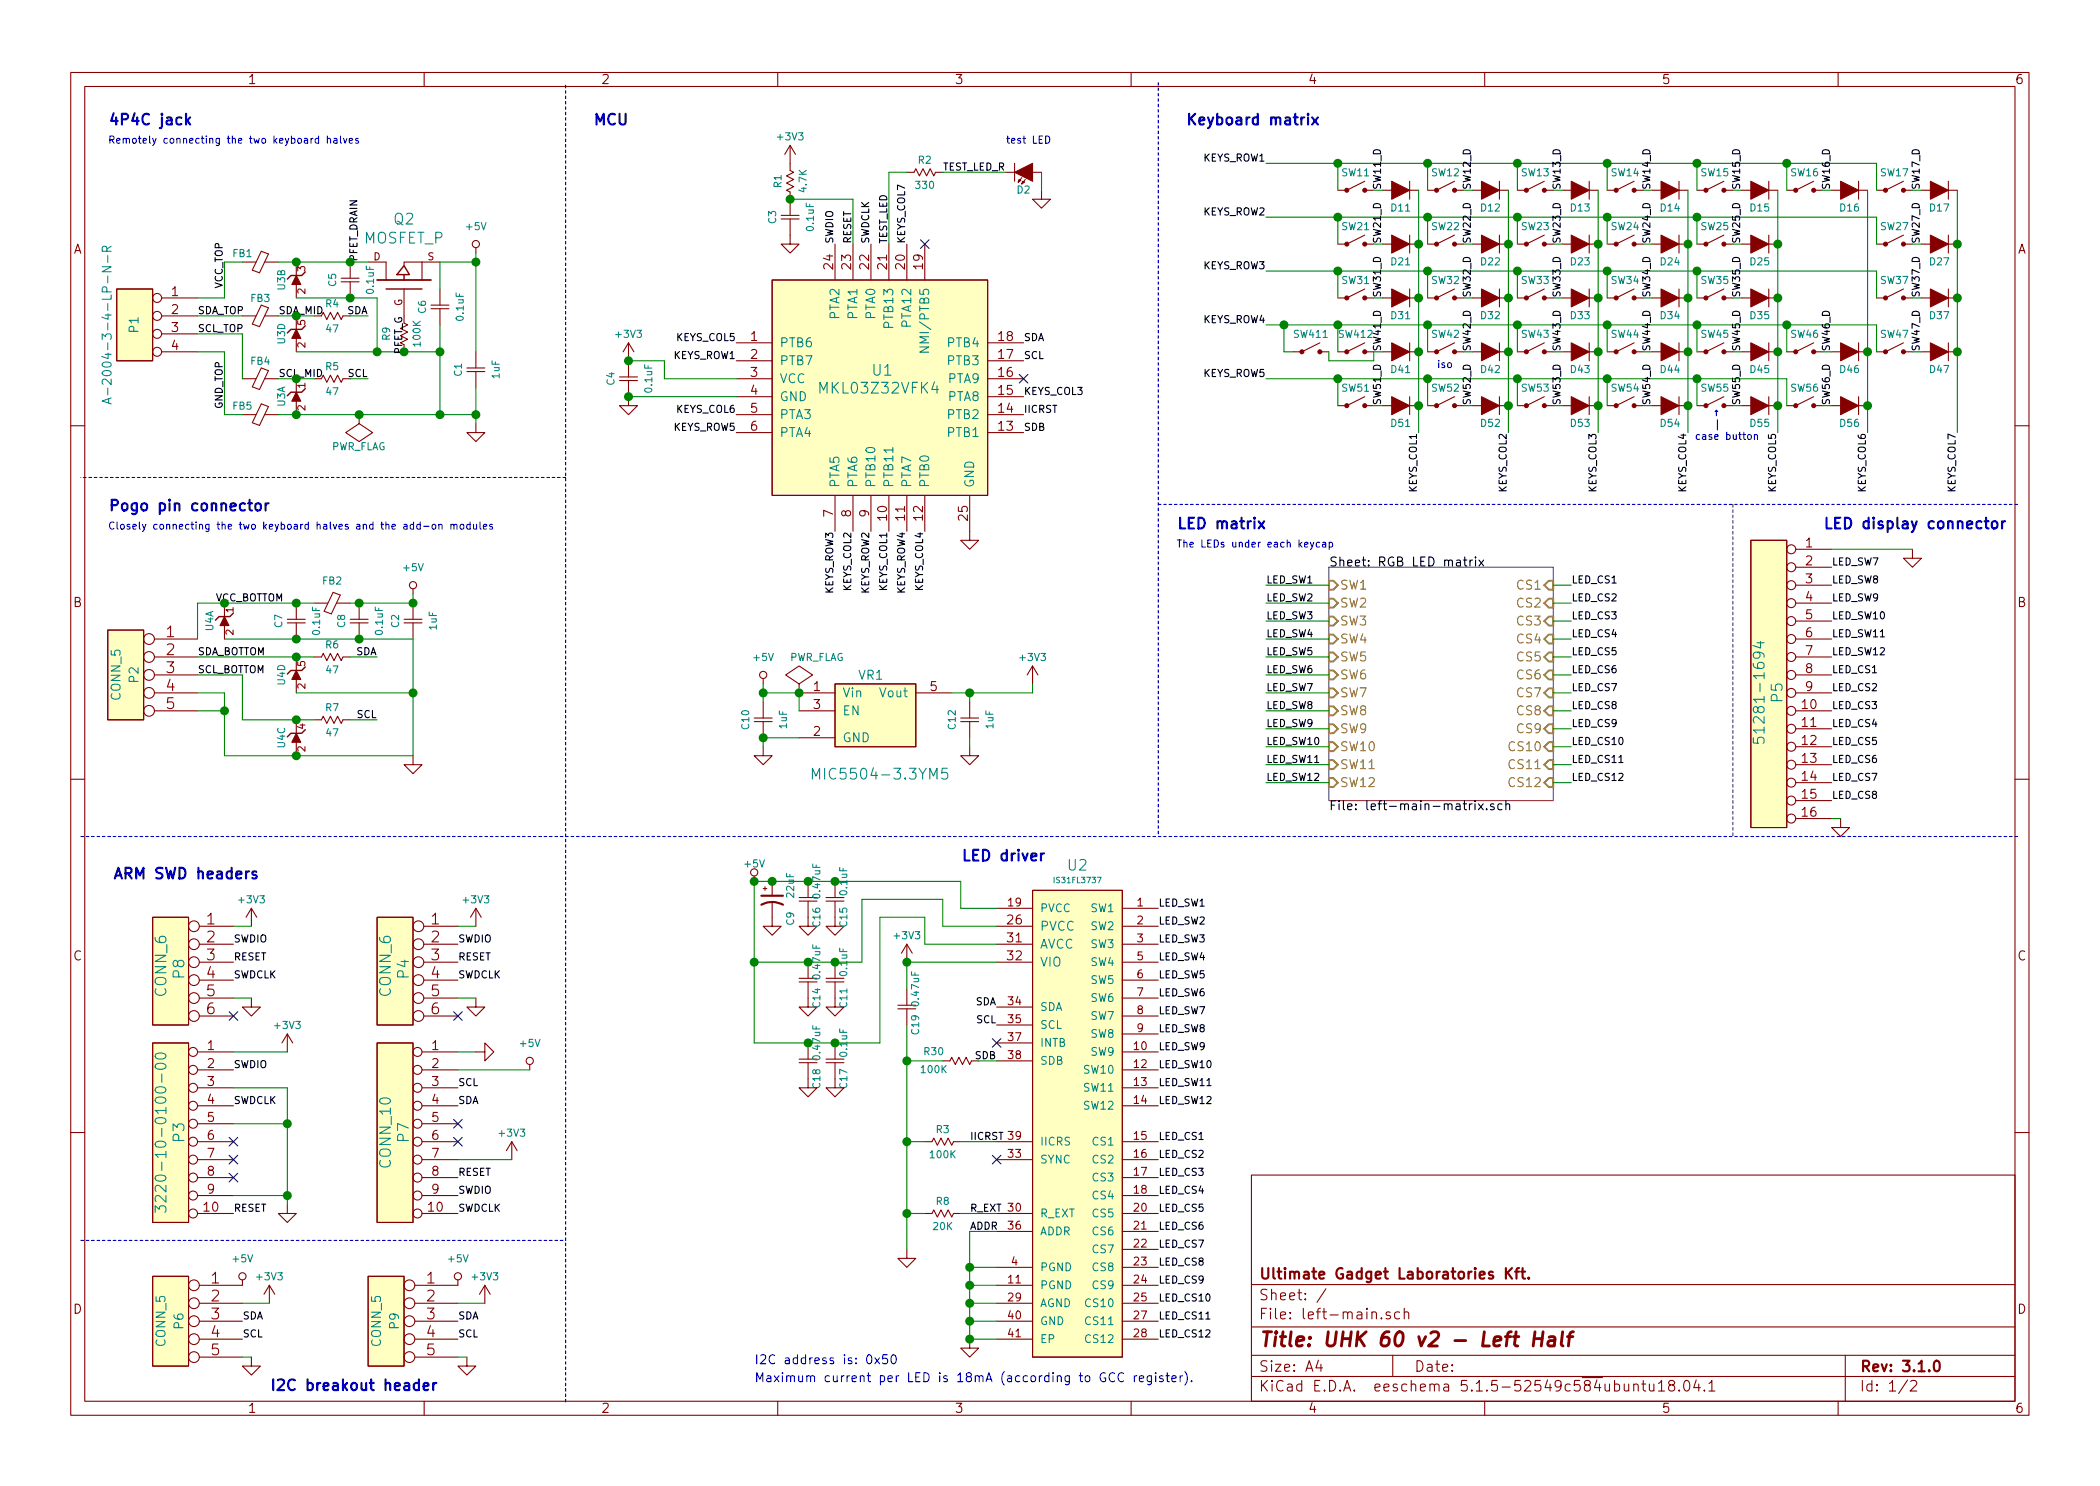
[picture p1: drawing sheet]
<svg xmlns="http://www.w3.org/2000/svg" width="297mm" height="210mm" viewBox="0 0 297 210" stroke-linecap="round" stroke-linejoin="round" font-family="sans-serif">
<defs><g id="words">
<text font-size="2.8" fill="#840000" x="178" y="190.5">Title: UHK 60 v2 - Left Half</text>
<g font-size="2.1" fill="#0000c2">
<text x="15.2" y="17.7">4P4C jack</text>
<text x="83.8" y="17.7">MCU</text>
<text x="167.6" y="17.7">Keyboard matrix</text>
<text x="15.2" y="72.3">Pogo pin connector</text>
<text x="166.4" y="74.8">LED matrix</text>
<text x="257.8" y="74.8">LED display connector</text>
<text x="17.7" y="124.4">ARM SWD headers</text>
<text x="135.9" y="121.8">LED driver</text>
<text x="38.1" y="196.8">I2C breakout header</text>
</g>
<g font-size="2.1" fill="#008484">
<text x="51.4" y="34.5">MOSFET_P</text>
<text x="55.8" y="31.8">Q2</text>
<text x="123.4" y="53.2">U1</text>
<text x="116.3" y="55.7">MKL03Z32VFK4</text>
<text x="252.1" y="99.3" transform="rotate(-90 252.1 99.3)">P5</text>
<text x="249.6" y="103.7" transform="rotate(-90 249.6 103.7)">51281-1694</text>
<text x="116.2" y="110.3">MIC5504-3.3YM5</text>
<text x="151.1" y="123.2">U2</text>
<text x="23.5" y="141" transform="rotate(-90 23.5 141)">CONN_6</text>
<text x="26.1" y="138.4" transform="rotate(-90 26.1 138.4)">P8</text>
<text x="55.3" y="141" transform="rotate(-90 55.3 141)">CONN_6</text>
<text x="57.8" y="138.4" transform="rotate(-90 57.8 138.4)">P4</text>
<text x="26.1" y="161.5" transform="rotate(-90 26.1 161.5)">P3</text>
<text x="57.8" y="161.5" transform="rotate(-90 57.8 161.5)">P7</text>
<text x="55.3" y="165.1" transform="rotate(-90 55.3 165.1)">CONN_10</text>
<text x="23.5" y="168.4" transform="rotate(-90 23.5 168.4)">3220-10-0100-00</text>
</g>
<g font-size="2.1" fill="#840000">
<text x="23.5" y="90.2">1</text>
<text x="23.5" y="92.7">2</text>
<text x="23.5" y="95.2">3</text>
<text x="23.5" y="97.8">4</text>
<text x="23.5" y="100.3">5</text>
<text x="29.3" y="130.8">1</text>
<text x="61" y="130.8">1</text>
<text x="29.3" y="133.3">2</text>
<text x="29.3" y="135.9">3</text>
<text x="61" y="133.3">2</text>
<text x="61" y="135.9">3</text>
<text x="29.3" y="138.4">4</text>
<text x="29.3" y="141">5</text>
<text x="29.3" y="143.5">6</text>
<text x="61" y="138.4">4</text>
<text x="61" y="141">5</text>
<text x="61" y="143.5">6</text>
<text x="29.9" y="181.6">1</text>
<text x="29.9" y="184.1">2</text>
<text x="60.4" y="181.6">1</text>
<text x="60.4" y="184.1">2</text>
<text x="178" y="184">Sheet: /</text>
<text x="178" y="181">Ultimate Gadget Laboratories Kft.</text>
<text x="29.9" y="186.7">3</text>
<text x="29.9" y="189.2">4</text>
<text x="29.9" y="191.8">5</text>
<text x="60.4" y="186.7">3</text>
<text x="60.4" y="189.2">4</text>
<text x="60.4" y="191.8">5</text>
<text x="178" y="186.7">File: left-main.sch</text>
<text x="178" y="196.9">KiCad E.D.A. eeschema 5.1.5-52549c584ubuntu18.04.1</text>
<text x="178" y="194.1">Size: A4</text>
<text x="200" y="194.1">Date:</text>
<text x="263" y="194.1">Rev: 3.1.0</text>
<text x="263" y="196.9">Id: 1/2</text>
</g>
<g font-size="1.8" fill="#840000">
<text x="35" y="11.9">1</text>
<text x="85" y="11.9">2</text>
<text x="135" y="11.9">3</text>
<text x="185" y="11.9">4</text>
<text x="235" y="11.9">5</text>
<text x="285" y="11.9">6</text>
<text x="10.4" y="35.9">A</text>
<text x="285.4" y="35.9">A</text>
<text x="24.3" y="41.9">1</text>
<text x="117.9" y="38" transform="rotate(-90 117.9 38)">24</text>
<text x="120.4" y="38" transform="rotate(-90 120.4 38)">23</text>
<text x="122.9" y="38" transform="rotate(-90 122.9 38)">22</text>
<text x="125.5" y="38" transform="rotate(-90 125.5 38)">21</text>
<text x="128" y="38" transform="rotate(-90 128 38)">20</text>
<text x="130.6" y="38" transform="rotate(-90 130.6 38)">19</text>
<text x="24.3" y="44.4">2</text>
<text x="24.3" y="47">3</text>
<text x="24.3" y="49.5">4</text>
<text x="106.2" y="48.3">1</text>
<text x="106.2" y="50.8">2</text>
<text x="106.2" y="53.3">3</text>
<text x="141.3" y="53.3">16</text>
<text x="141.3" y="50.8">17</text>
<text x="141.3" y="48.3">18</text>
<text x="106.2" y="55.9">4</text>
<text x="106.2" y="58.4">5</text>
<text x="141.3" y="58.4">14</text>
<text x="141.3" y="55.9">15</text>
<text x="106.2" y="61">6</text>
<text x="141.3" y="61">13</text>
<text x="117.9" y="73.1" transform="rotate(-90 117.9 73.1)">7</text>
<text x="120.4" y="73.1" transform="rotate(-90 120.4 73.1)">8</text>
<text x="122.9" y="73.1" transform="rotate(-90 122.9 73.1)">9</text>
<text x="125.5" y="73.6" transform="rotate(-90 125.5 73.6)">10</text>
<text x="128" y="73.6" transform="rotate(-90 128 73.6)">11</text>
<text x="130.6" y="73.6" transform="rotate(-90 130.6 73.6)">12</text>
<text x="136.9" y="73.6" transform="rotate(-90 136.9 73.6)">25</text>
<text x="255.4" y="77.5">1</text>
<text x="255.4" y="80">2</text>
<text x="255.4" y="82.5">3</text>
<text x="10.4" y="85.9">B</text>
<text x="255.4" y="85.1">4</text>
<text x="255.4" y="87.6">5</text>
<text x="285.4" y="85.9">B</text>
<text x="255.4" y="90.2">6</text>
<text x="255.4" y="92.7">7</text>
<text x="255.4" y="95.2">8</text>
<text x="115.1" y="97.8">1</text>
<text x="115.1" y="100.3">3</text>
<text x="131.6" y="97.8">5</text>
<text x="254.9" y="100.3">10</text>
<text x="255.4" y="97.8">9</text>
<text x="115.1" y="104.1">2</text>
<text x="254.9" y="102.9">11</text>
<text x="254.9" y="105.4">12</text>
<text x="254.9" y="107.9">13</text>
<text x="254.9" y="110.5">14</text>
<text x="254.9" y="113">15</text>
<text x="254.9" y="115.6">16</text>
<text x="142.5" y="130.8">26</text>
<text x="10.4" y="135.9">C</text>
<text x="142.5" y="133.3">31</text>
<text x="142.5" y="135.9">32</text>
<text x="285.4" y="135.9">C</text>
<text x="29.4" y="148.6">1</text>
<text x="61.1" y="148.6">1</text>
<text x="29.4" y="151.1">2</text>
<text x="29.4" y="153.7">3</text>
<text x="61.1" y="151.1">2</text>
<text x="61.1" y="153.7">3</text>
<text x="29.4" y="156.2">4</text>
<text x="29.4" y="158.7">5</text>
<text x="29.4" y="161.3">6</text>
<text x="61.1" y="156.2">4</text>
<text x="61.1" y="158.7">5</text>
<text x="61.1" y="161.3">6</text>
<text x="29.4" y="163.8">7</text>
<text x="29.4" y="166.4">8</text>
<text x="61.1" y="163.8">7</text>
<text x="61.1" y="166.4">8</text>
<text x="28.9" y="171.4">10</text>
<text x="29.4" y="168.9">9</text>
<text x="60.6" y="171.4">10</text>
<text x="61.1" y="168.9">9</text>
<text x="10.4" y="185.9">D</text>
<text x="285.4" y="185.9">D</text>
<text x="35" y="199.9">1</text>
<text x="85" y="199.9">2</text>
<text x="135" y="199.9">3</text>
<text x="185" y="199.9">4</text>
<text x="235" y="199.9">5</text>
<text x="285" y="199.9">6</text>
</g>
<g font-size="1.8" fill="#008484">
<text x="19.6" y="47" transform="rotate(-90 19.6 47)">P1</text>
<text x="118.7" y="45.2" transform="rotate(-90 118.7 45.2)">PTA2</text>
<text x="121.3" y="45.2" transform="rotate(-90 121.3 45.2)">PTA1</text>
<text x="123.8" y="45.2" transform="rotate(-90 123.8 45.2)">PTA0</text>
<text x="126.4" y="46.1" transform="rotate(-90 126.4 46.1)">PTB13</text>
<text x="128.9" y="46.1" transform="rotate(-90 128.9 46.1)">PTA12</text>
<text x="15.8" y="53.7" transform="rotate(-90 15.8 53.7)">A-2004-3-4-LP-N-R</text>
<text x="110.2" y="49.1">PTB6</text>
<text x="110.2" y="51.7">PTB7</text>
<text x="131.4" y="48.9" transform="rotate(-90 131.4 48.9)">NMI/PTB5</text>
<text x="134.2" y="51.7">PTB3</text>
<text x="134.2" y="49.1">PTB4</text>
<text x="110.2" y="54.2">VCC</text>
<text x="110.2" y="56.8">GND</text>
<text x="110.2" y="59.3">PTA3</text>
<text x="134.2" y="59.3">PTB2</text>
<text x="134.2" y="56.8">PTA8</text>
<text x="134.2" y="54.2">PTA9</text>
<text x="110.2" y="61.8">PTA4</text>
<text x="134.2" y="61.8">PTB1</text>
<text x="118.7" y="69.1" transform="rotate(-90 118.7 69.1)">PTA5</text>
<text x="121.3" y="69.1" transform="rotate(-90 121.3 69.1)">PTA6</text>
<text x="123.8" y="69.1" transform="rotate(-90 123.8 69.1)">PTB10</text>
<text x="126.4" y="69.1" transform="rotate(-90 126.4 69.1)">PTB11</text>
<text x="128.9" y="69.1" transform="rotate(-90 128.9 69.1)">PTA7</text>
<text x="131.4" y="69.1" transform="rotate(-90 131.4 69.1)">PTB0</text>
<text x="137.8" y="69.1" transform="rotate(-90 137.8 69.1)">GND</text>
<text x="17.1" y="99.1" transform="rotate(-90 17.1 99.1)">CONN_5</text>
<text x="19.6" y="96.6" transform="rotate(-90 19.6 96.6)">P2</text>
<text x="119.1" y="98.7">Vin</text>
<text x="119.1" y="101.2">EN</text>
<text x="121.5" y="96.2">VR1</text>
<text x="124.6" y="98.7">Vout</text>
<text x="119.1" y="105">GND</text>
<text x="147.1" y="131.7">PVCC</text>
<text x="147.1" y="134.2">AVCC</text>
<text x="147.1" y="136.8">VIO</text>
<text x="23.4" y="190.5" transform="rotate(-90 23.4 190.5)">CONN_5</text>
<text x="26" y="188" transform="rotate(-90 26 188)">P6</text>
<text x="53.9" y="190.5" transform="rotate(-90 53.9 190.5)">CONN_5</text>
<text x="56.4" y="188" transform="rotate(-90 56.4 188)">P9</text>
</g>
<g font-size="1.8">
<text x="188" y="80.2">Sheet: RGB LED matrix</text>
<text x="188" y="114.6">File: left-main-matrix.sch</text>
</g>
<g font-size="1.8" fill="#848400">
<text x="189.5" y="83.4">SW1</text>
<text x="214.8" y="83.4">CS1</text>
<text x="189.5" y="86">SW2</text>
<text x="189.5" y="88.5">SW3</text>
<text x="214.8" y="86">CS2</text>
<text x="214.8" y="88.5">CS3</text>
<text x="189.5" y="91.1">SW4</text>
<text x="189.5" y="93.6">SW5</text>
<text x="214.8" y="91.1">CS4</text>
<text x="214.8" y="93.6">CS5</text>
<text x="189.5" y="96.1">SW6</text>
<text x="189.5" y="98.7">SW7</text>
<text x="189.5" y="101.2">SW8</text>
<text x="214.8" y="96.1">CS6</text>
<text x="214.8" y="98.7">CS7</text>
<text x="214.8" y="101.2">CS8</text>
<text x="189.5" y="103.8">SW9</text>
<text x="189.5" y="106.3">SW10</text>
<text x="213.8" y="106.3">CS10</text>
<text x="214.8" y="103.8">CS9</text>
<text x="189.5" y="108.8">SW11</text>
<text x="189.5" y="111.4">SW12</text>
<text x="213.8" y="108.8">CS11</text>
<text x="213.8" y="111.4">CS12</text>
</g>
<g font-size="1.8" fill="#0000c2">
<text x="106.7" y="193">I2C address is: 0x50</text>
<text x="106.7" y="195.6">Maximum current per LED is 18mA (according to GCC register).</text>
</g>
<g font-size="1.6" fill="#840000">
<text x="142.6" y="128.3">19</text>
<text x="160.9" y="128.3">1</text>
<text x="160.9" y="130.8">2</text>
<text x="160.9" y="133.3">3</text>
<text x="160.9" y="135.9">5</text>
<text x="142.6" y="142.2">34</text>
<text x="160.9" y="138.4">6</text>
<text x="160.9" y="141">7</text>
<text x="160.9" y="143.5">8</text>
<text x="142.6" y="144.8">35</text>
<text x="142.6" y="147.3">37</text>
<text x="142.6" y="149.9">38</text>
<text x="160.4" y="148.6">10</text>
<text x="160.9" y="146">9</text>
<text x="160.4" y="151.1">12</text>
<text x="160.4" y="153.7">13</text>
<text x="160.4" y="156.2">14</text>
<text x="160.4" y="161.3">15</text>
<text x="142.6" y="163.8">33</text>
<text x="160.4" y="163.8">16</text>
<text x="160.4" y="166.4">17</text>
<text x="142.6" y="174">36</text>
<text x="160.4" y="168.9">18</text>
<text x="160.4" y="171.4">20</text>
<text x="160.4" y="174">21</text>
<text x="143.1" y="179.1">4</text>
<text x="160.4" y="176.5">22</text>
<text x="160.4" y="179.1">23</text>
<text x="142.6" y="181.6">11</text>
<text x="142.6" y="184.1">29</text>
<text x="160.4" y="181.6">24</text>
<text x="160.4" y="184.1">25</text>
<text x="142.6" y="186.7">40</text>
<text x="142.6" y="189.2">41</text>
<text x="160.4" y="186.7">27</text>
<text x="160.4" y="189.2">28</text>
</g>
<g font-size="1.6" fill="#008484">
<text x="147.1" y="129.1">PVCC</text>
<text x="154.4" y="129.1">SW1</text>
<text x="154.4" y="131.6">SW2</text>
<text x="154.4" y="134.2">SW3</text>
<text x="154.4" y="136.7">SW4</text>
<text x="147.1" y="143">SDA</text>
<text x="154.4" y="139.2">SW5</text>
<text x="154.4" y="141.8">SW6</text>
<text x="147.1" y="145.6">SCL</text>
<text x="147.1" y="148.1">INTB</text>
<text x="154.4" y="149.4">SW9</text>
<text x="154.4" y="144.3">SW7</text>
<text x="154.4" y="146.9">SW8</text>
<text x="147.1" y="150.7">SDB</text>
<text x="153.5" y="151.9">SW10</text>
<text x="153.5" y="154.5">SW11</text>
<text x="153.5" y="157">SW12</text>
<text x="147.1" y="164.6">SYNC</text>
<text x="147.1" y="162.1">IICRS</text>
<text x="154.7" y="162.1">CS1</text>
<text x="154.7" y="164.6">CS2</text>
<text x="154.7" y="167.2">CS3</text>
<text x="147.1" y="172.3">R_EXT</text>
<text x="154.7" y="169.7">CS4</text>
<text x="154.7" y="172.3">CS5</text>
<text x="147.1" y="174.8">ADDR</text>
<text x="147.1" y="179.9">PGND</text>
<text x="154.7" y="174.8">CS6</text>
<text x="154.7" y="177.3">CS7</text>
<text x="154.7" y="179.9">CS8</text>
<text x="147.1" y="182.4">PGND</text>
<text x="147.1" y="185">AGND</text>
<text x="153.8" y="185">CS10</text>
<text x="154.7" y="182.4">CS9</text>
<text x="147.1" y="187.5">GND</text>
<text x="147.1" y="190">EP</text>
<text x="153.8" y="187.5">CS11</text>
<text x="153.8" y="190">CS12</text>
</g>
<g font-size="1.4" fill="#0000c2">
<text x="15.2" y="20.3">Remotely connecting the two keyboard halves</text>
<text x="142.2" y="20.3">test LED</text>
<text x="203.2" y="52.1">iso</text>
<text x="241" y="62.2">case button</text>
<text x="15.2" y="74.9">Closely connecting the two keyboard halves and the add-on modules</text>
<text x="166.4" y="77.5">The LEDs under each keycap</text>
</g>
<g font-size="1.4" fill="#008484">
<text x="110.1" y="19.9">+3V3</text>
<text x="129.9" y="23.2">R2</text>
<text x="110.5" y="26.5" transform="rotate(-90 110.5 26.5)">R1</text>
<text x="114.1" y="27.1" transform="rotate(-90 114.1 27.1)">4.7K</text>
<text x="129.6" y="26.7">330</text>
<text x="143.9" y="27.4">D2</text>
<text x="189.8" y="24.9">SW11</text>
<text x="196.8" y="29.9">D11</text>
<text x="202.5" y="24.9">SW12</text>
<text x="209.5" y="29.9">D12</text>
<text x="215.2" y="24.9">SW13</text>
<text x="222.2" y="29.9">D13</text>
<text x="227.9" y="24.9">SW14</text>
<text x="234.9" y="29.9">D14</text>
<text x="240.6" y="24.9">SW15</text>
<text x="247.6" y="29.9">D15</text>
<text x="253.3" y="24.9">SW16</text>
<text x="260.3" y="29.9">D16</text>
<text x="266" y="24.9">SW17</text>
<text x="273" y="29.9">D17</text>
<text x="66" y="32.6">+5V</text>
<text x="109.8" y="31.6" transform="rotate(-90 109.8 31.6)">C3</text>
<text x="115.1" y="32.6" transform="rotate(-90 115.1 32.6)">0.1uF</text>
<text x="189.8" y="32.6">SW21</text>
<text x="202.5" y="32.6">SW22</text>
<text x="215.2" y="32.6">SW23</text>
<text x="227.9" y="32.6">SW24</text>
<text x="240.6" y="32.6">SW25</text>
<text x="266" y="32.6">SW27</text>
<text x="33" y="36.4">FB1</text>
<text x="40.3" y="41" transform="rotate(-90 40.3 41)">U3B</text>
<text x="47.5" y="40.5" transform="rotate(-90 47.5 40.5)">C5</text>
<text x="52.9" y="41.5" transform="rotate(-90 52.9 41.5)">0.1uF</text>
<text x="189.8" y="40.2">SW31</text>
<text x="196.8" y="37.5">D21</text>
<text x="202.5" y="40.2">SW32</text>
<text x="209.5" y="37.5">D22</text>
<text x="215.2" y="40.2">SW33</text>
<text x="222.2" y="37.5">D23</text>
<text x="227.9" y="40.2">SW34</text>
<text x="234.9" y="37.5">D24</text>
<text x="240.6" y="40.2">SW35</text>
<text x="247.6" y="37.5">D25</text>
<text x="266" y="40.2">SW37</text>
<text x="273" y="37.5">D27</text>
<text x="35.5" y="42.7">FB3</text>
<text x="46.1" y="43.5">R4</text>
<text x="46.2" y="47">47</text>
<text x="60.2" y="44.3" transform="rotate(-90 60.2 44.3)">C6</text>
<text x="65.6" y="45.3" transform="rotate(-90 65.6 45.3)">0.1uF</text>
<text x="87.2" y="47.8">+3V3</text>
<text x="183.1" y="47.8">SW411</text>
<text x="189.5" y="47.8">SW412</text>
<text x="196.8" y="45.2">D31</text>
<text x="202.5" y="47.8">SW42</text>
<text x="209.5" y="45.2">D32</text>
<text x="215.2" y="47.8">SW43</text>
<text x="222.2" y="45.2">D33</text>
<text x="227.9" y="47.8">SW44</text>
<text x="234.9" y="45.2">D34</text>
<text x="240.6" y="47.8">SW45</text>
<text x="247.6" y="45.2">D35</text>
<text x="253.3" y="47.8">SW46</text>
<text x="266" y="47.8">SW47</text>
<text x="273" y="45.2">D37</text>
<text x="35.5" y="51.6">FB4</text>
<text x="40.3" y="48.6" transform="rotate(-90 40.3 48.6)">U3D</text>
<text x="46.1" y="52.4">R5</text>
<text x="55.2" y="48.1" transform="rotate(-90 55.2 48.1)">R9</text>
<text x="59.5" y="48.9" transform="rotate(-90 59.5 48.9)">100K</text>
<text x="65.3" y="53.2" transform="rotate(-90 65.3 53.2)">C1</text>
<text x="70.7" y="53.5" transform="rotate(-90 70.7 53.5)">1uF</text>
<text x="196.8" y="52.8">D41</text>
<text x="209.5" y="52.8">D42</text>
<text x="222.2" y="52.8">D43</text>
<text x="234.9" y="52.8">D44</text>
<text x="247.6" y="52.8">D45</text>
<text x="260.3" y="52.8">D46</text>
<text x="273" y="52.8">D47</text>
<text x="33" y="58">FB5</text>
<text x="40.3" y="57.5" transform="rotate(-90 40.3 57.5)">U3A</text>
<text x="46.2" y="55.9">47</text>
<text x="86.9" y="54.5" transform="rotate(-90 86.9 54.5)">C4</text>
<text x="92.3" y="55.4" transform="rotate(-90 92.3 55.4)">0.1uF</text>
<text x="189.8" y="55.4">SW51</text>
<text x="202.5" y="55.4">SW52</text>
<text x="215.2" y="55.4">SW53</text>
<text x="227.9" y="55.4">SW54</text>
<text x="240.6" y="55.4">SW55</text>
<text x="253.3" y="55.4">SW56</text>
<text x="46.8" y="63.7">PWR_FLAG</text>
<text x="196.8" y="60.4">D51</text>
<text x="209.5" y="60.4">D52</text>
<text x="222.2" y="60.4">D53</text>
<text x="234.9" y="60.4">D54</text>
<text x="247.6" y="60.4">D55</text>
<text x="260.3" y="60.4">D56</text>
<text x="45.7" y="82.7">FB2</text>
<text x="57.1" y="80.8">+5V</text>
<text x="30.2" y="89.3" transform="rotate(-90 30.2 89.3)">U4A</text>
<text x="39.9" y="88.8" transform="rotate(-90 39.9 88.8)">C7</text>
<text x="45.3" y="89.7" transform="rotate(-90 45.3 89.7)">0.1uF</text>
<text x="48.8" y="88.8" transform="rotate(-90 48.8 88.8)">C8</text>
<text x="54.2" y="89.7" transform="rotate(-90 54.2 89.7)">0.1uF</text>
<text x="56.4" y="88.8" transform="rotate(-90 56.4 88.8)">C2</text>
<text x="61.8" y="89.1" transform="rotate(-90 61.8 89.1)">1uF</text>
<text x="46.1" y="91.7">R6</text>
<text x="46.2" y="95.3">47</text>
<text x="106.7" y="93.5">+5V</text>
<text x="111.6" y="93.5">PWR_FLAG</text>
<text x="144.4" y="93.5">+3V3</text>
<text x="40.3" y="96.9" transform="rotate(-90 40.3 96.9)">U4D</text>
<text x="46.1" y="100.6">R7</text>
<text x="40.3" y="105.8" transform="rotate(-90 40.3 105.8)">U4C</text>
<text x="46.2" y="104.2">47</text>
<text x="106" y="103.1" transform="rotate(-90 106 103.1)">C10</text>
<text x="111.3" y="103.1" transform="rotate(-90 111.3 103.1)">1uF</text>
<text x="135.2" y="103.1" transform="rotate(-90 135.2 103.1)">C12</text>
<text x="140.5" y="103.1" transform="rotate(-90 140.5 103.1)">1uF</text>
<text x="105.4" y="122.7">+5V</text>
<text x="33.9" y="127.8">+3V3</text>
<text x="65.6" y="127.8">+3V3</text>
<text x="112.3" y="130.9" transform="rotate(-90 112.3 130.9)">C9</text>
<text x="112.3" y="126.9" transform="rotate(-90 112.3 126.9)">22uF</text>
<text x="116" y="131.1" transform="rotate(-90 116 131.1)">C16</text>
<text x="116" y="126.9" transform="rotate(-90 116 126.9)">0.47uF</text>
<text x="119.8" y="131.1" transform="rotate(-90 119.8 131.1)">C15</text>
<text x="119.8" y="126.6" transform="rotate(-90 119.8 126.6)">0.1uF</text>
<text x="119.8" y="138" transform="rotate(-90 119.8 138)">0.1uF</text>
<text x="126.6" y="132.9">+3V3</text>
<text x="116" y="142.5" transform="rotate(-90 116 142.5)">C14</text>
<text x="116" y="138.4" transform="rotate(-90 116 138.4)">0.47uF</text>
<text x="119.8" y="142.5" transform="rotate(-90 119.8 142.5)">C11</text>
<text x="130" y="142.2" transform="rotate(-90 130 142.2)">0.47uF</text>
<text x="39" y="145.6">+3V3</text>
<text x="73.7" y="148.1">+5V</text>
<text x="116" y="149.8" transform="rotate(-90 116 149.8)">0.47uF</text>
<text x="119.8" y="149.4" transform="rotate(-90 119.8 149.4)">0.1uF</text>
<text x="130" y="146.3" transform="rotate(-90 130 146.3)">C19</text>
<text x="130.8" y="149.3">R30</text>
<text x="116" y="153.9" transform="rotate(-90 116 153.9)">C18</text>
<text x="119.8" y="153.9" transform="rotate(-90 119.8 153.9)">C17</text>
<text x="130.4" y="151.8">100K</text>
<text x="70.7" y="160.8">+3V3</text>
<text x="132.5" y="160.3">R3</text>
<text x="131.7" y="163.9">100K</text>
<text x="132.5" y="170.5">R8</text>
<text x="33" y="178.6">+5V</text>
<text x="63.5" y="178.6">+5V</text>
<text x="132.1" y="174">20K</text>
<text x="36.4" y="181.1">+3V3</text>
<text x="66.9" y="181.1">+3V3</text>
</g>
<g font-size="1.4">
<text x="170.2" y="22.9">KEYS_ROW1</text>
<text x="133.2" y="24.1">TEST_LED_R</text>
<text x="195.3" y="26.9" transform="rotate(-90 195.3 26.9)">SW11_D</text>
<text x="208" y="26.9" transform="rotate(-90 208 26.9)">SW12_D</text>
<text x="220.7" y="26.9" transform="rotate(-90 220.7 26.9)">SW13_D</text>
<text x="233.4" y="26.9" transform="rotate(-90 233.4 26.9)">SW14_D</text>
<text x="246.1" y="26.9" transform="rotate(-90 246.1 26.9)">SW15_D</text>
<text x="258.8" y="26.9" transform="rotate(-90 258.8 26.9)">SW16_D</text>
<text x="271.5" y="26.9" transform="rotate(-90 271.5 26.9)">SW17_D</text>
<text x="117.9" y="34.5" transform="rotate(-90 117.9 34.5)">SWDIO</text>
<text x="120.4" y="34.5" transform="rotate(-90 120.4 34.5)">RESET</text>
<text x="122.9" y="34.5" transform="rotate(-90 122.9 34.5)">SWDCLK</text>
<text x="125.5" y="34.5" transform="rotate(-90 125.5 34.5)">TEST_LED</text>
<text x="128" y="34.5" transform="rotate(-90 128 34.5)">KEYS_COL7</text>
<text x="170.2" y="30.5">KEYS_ROW2</text>
<text x="195.3" y="34.5" transform="rotate(-90 195.3 34.5)">SW21_D</text>
<text x="208" y="34.5" transform="rotate(-90 208 34.5)">SW22_D</text>
<text x="220.7" y="34.5" transform="rotate(-90 220.7 34.5)">SW23_D</text>
<text x="233.4" y="34.5" transform="rotate(-90 233.4 34.5)">SW24_D</text>
<text x="246.1" y="34.5" transform="rotate(-90 246.1 34.5)">SW25_D</text>
<text x="271.5" y="34.5" transform="rotate(-90 271.5 34.5)">SW27_D</text>
<text x="31.5" y="40.9" transform="rotate(-90 31.5 40.9)">VCC_TOP</text>
<text x="50.5" y="37.1" transform="rotate(-90 50.5 37.1)">PFET_DRAIN</text>
<text x="170.2" y="38.1">KEYS_ROW3</text>
<text x="27.9" y="44.4">SDA_TOP</text>
<text x="27.9" y="47">SCL_TOP</text>
<text x="39.4" y="44.4">SDA_MID</text>
<text x="49.1" y="44.4">SDA</text>
<text x="170.2" y="45.7">KEYS_ROW4</text>
<text x="195.3" y="42.2" transform="rotate(-90 195.3 42.2)">SW31_D</text>
<text x="208" y="42.2" transform="rotate(-90 208 42.2)">SW32_D</text>
<text x="220.7" y="42.2" transform="rotate(-90 220.7 42.2)">SW33_D</text>
<text x="233.4" y="42.2" transform="rotate(-90 233.4 42.2)">SW34_D</text>
<text x="246.1" y="42.2" transform="rotate(-90 246.1 42.2)">SW35_D</text>
<text x="271.5" y="42.2" transform="rotate(-90 271.5 42.2)">SW37_D</text>
<text x="39.4" y="53.3">SCL_MID</text>
<text x="49.3" y="53.3">SCL</text>
<text x="56.9" y="50.2" transform="rotate(-90 56.9 50.2)">PFET_G</text>
<text x="95.2" y="50.8">KEYS_ROW1</text>
<text x="95.7" y="48.3">KEYS_COL5</text>
<text x="144.8" y="50.8">SCL</text>
<text x="144.8" y="48.3">SDA</text>
<text x="170.2" y="53.3">KEYS_ROW5</text>
<text x="195.3" y="49.8" transform="rotate(-90 195.3 49.8)">SW41_D</text>
<text x="208" y="49.8" transform="rotate(-90 208 49.8)">SW42_D</text>
<text x="220.7" y="49.8" transform="rotate(-90 220.7 49.8)">SW43_D</text>
<text x="233.4" y="49.8" transform="rotate(-90 233.4 49.8)">SW44_D</text>
<text x="246.1" y="49.8" transform="rotate(-90 246.1 49.8)">SW45_D</text>
<text x="258.8" y="49.8" transform="rotate(-90 258.8 49.8)">SW46_D</text>
<text x="271.5" y="49.8" transform="rotate(-90 271.5 49.8)">SW47_D</text>
<text x="31.5" y="57.9" transform="rotate(-90 31.5 57.9)">GND_TOP</text>
<text x="95.7" y="58.4">KEYS_COL6</text>
<text x="144.8" y="58.4">IICRST</text>
<text x="144.8" y="55.9">KEYS_COL3</text>
<text x="195.3" y="57.4" transform="rotate(-90 195.3 57.4)">SW51_D</text>
<text x="208" y="57.4" transform="rotate(-90 208 57.4)">SW52_D</text>
<text x="220.7" y="57.4" transform="rotate(-90 220.7 57.4)">SW53_D</text>
<text x="233.4" y="57.4" transform="rotate(-90 233.4 57.4)">SW54_D</text>
<text x="246.1" y="57.4" transform="rotate(-90 246.1 57.4)">SW55_D</text>
<text x="258.8" y="57.4" transform="rotate(-90 258.8 57.4)">SW56_D</text>
<text x="95.2" y="61">KEYS_ROW5</text>
<text x="144.8" y="61">SDB</text>
<text x="200.4" y="69.6" transform="rotate(-90 200.4 69.6)">KEYS_COL1</text>
<text x="213.1" y="69.6" transform="rotate(-90 213.1 69.6)">KEYS_COL2</text>
<text x="225.8" y="69.6" transform="rotate(-90 225.8 69.6)">KEYS_COL3</text>
<text x="238.5" y="69.6" transform="rotate(-90 238.5 69.6)">KEYS_COL4</text>
<text x="251.2" y="69.6" transform="rotate(-90 251.2 69.6)">KEYS_COL5</text>
<text x="263.9" y="69.6" transform="rotate(-90 263.9 69.6)">KEYS_COL6</text>
<text x="276.6" y="69.6" transform="rotate(-90 276.6 69.6)">KEYS_COL7</text>
<text x="120.4" y="83.6" transform="rotate(-90 120.4 83.6)">KEYS_COL2</text>
<text x="125.5" y="83.6" transform="rotate(-90 125.5 83.6)">KEYS_COL1</text>
<text x="130.6" y="83.6" transform="rotate(-90 130.6 83.6)">KEYS_COL4</text>
<text x="179.1" y="82.5">LED_SW1</text>
<text x="222.2" y="82.5">LED_CS1</text>
<text x="259.1" y="82.5">LED_SW8</text>
<text x="259.1" y="80">LED_SW7</text>
<text x="30.5" y="85.1">VCC_BOTTOM</text>
<text x="117.9" y="84.1" transform="rotate(-90 117.9 84.1)">KEYS_ROW3</text>
<text x="122.9" y="84.1" transform="rotate(-90 122.9 84.1)">KEYS_ROW2</text>
<text x="128" y="84.1" transform="rotate(-90 128 84.1)">KEYS_ROW4</text>
<text x="179.1" y="85.1">LED_SW2</text>
<text x="179.1" y="87.6">LED_SW3</text>
<text x="222.2" y="87.6">LED_CS3</text>
<text x="222.2" y="85.1">LED_CS2</text>
<text x="259.1" y="85.1">LED_SW9</text>
<text x="259.1" y="87.6">LED_SW10</text>
<text x="27.9" y="92.7">SDA_BOTTOM</text>
<text x="27.9" y="95.2">SCL_BOTTOM</text>
<text x="50.3" y="92.7">SDA</text>
<text x="179.1" y="95.2">LED_SW6</text>
<text x="179.1" y="92.7">LED_SW5</text>
<text x="179.1" y="90.2">LED_SW4</text>
<text x="222.2" y="95.2">LED_CS6</text>
<text x="222.2" y="92.7">LED_CS5</text>
<text x="222.2" y="90.2">LED_CS4</text>
<text x="259.1" y="95.2">LED_CS1</text>
<text x="259.1" y="92.7">LED_SW12</text>
<text x="259.1" y="90.2">LED_SW11</text>
<text x="50.5" y="101.6">SCL</text>
<text x="179.1" y="100.3">LED_SW8</text>
<text x="179.1" y="97.8">LED_SW7</text>
<text x="222.2" y="100.3">LED_CS8</text>
<text x="222.2" y="97.8">LED_CS7</text>
<text x="259.1" y="100.3">LED_CS3</text>
<text x="259.1" y="97.8">LED_CS2</text>
<text x="179.1" y="107.9">LED_SW11</text>
<text x="179.1" y="105.4">LED_SW10</text>
<text x="179.1" y="102.9">LED_SW9</text>
<text x="222.2" y="107.9">LED_CS11</text>
<text x="222.2" y="105.4">LED_CS10</text>
<text x="222.2" y="102.9">LED_CS9</text>
<text x="259.1" y="107.9">LED_CS6</text>
<text x="259.1" y="105.4">LED_CS5</text>
<text x="259.1" y="102.9">LED_CS4</text>
<text x="179.1" y="110.5">LED_SW12</text>
<text x="222.2" y="110.5">LED_CS12</text>
<text x="259.1" y="113">LED_CS8</text>
<text x="259.1" y="110.5">LED_CS7</text>
<text x="163.8" y="130.8">LED_SW2</text>
<text x="163.8" y="128.3">LED_SW1</text>
<text x="33" y="133.3">SWDIO</text>
<text x="33" y="135.9">RESET</text>
<text x="64.8" y="135.9">RESET</text>
<text x="64.8" y="133.3">SWDIO</text>
<text x="163.8" y="135.9">LED_SW4</text>
<text x="163.8" y="133.3">LED_SW3</text>
<text x="33" y="138.4">SWDCLK</text>
<text x="64.8" y="138.4">SWDCLK</text>
<text x="138" y="142.2">SDA</text>
<text x="163.8" y="143.5">LED_SW7</text>
<text x="163.8" y="141">LED_SW6</text>
<text x="163.8" y="138.4">LED_SW5</text>
<text x="138" y="149.9">SDB</text>
<text x="138.2" y="144.8">SCL</text>
<text x="163.8" y="148.6">LED_SW9</text>
<text x="163.8" y="146">LED_SW8</text>
<text x="33" y="151.1">SWDIO</text>
<text x="64.8" y="153.7">SCL</text>
<text x="163.8" y="153.7">LED_SW11</text>
<text x="163.8" y="151.1">LED_SW10</text>
<text x="33" y="156.2">SWDCLK</text>
<text x="64.8" y="156.2">SDA</text>
<text x="137.2" y="161.3">IICRST 39</text>
<text x="163.8" y="161.3">LED_CS1</text>
<text x="163.8" y="156.2">LED_SW12</text>
<text x="64.8" y="166.4">RESET</text>
<text x="163.8" y="166.4">LED_CS3</text>
<text x="163.8" y="163.8">LED_CS2</text>
<text x="33" y="171.4">RESET</text>
<text x="64.8" y="168.9">SWDIO</text>
<text x="64.8" y="171.4">SWDCLK</text>
<text x="137.2" y="174">ADDR</text>
<text x="137.2" y="171.4">R_EXT 30</text>
<text x="163.8" y="171.4">LED_CS5</text>
<text x="163.8" y="168.9">LED_CS4</text>
<text x="163.8" y="174">LED_CS6</text>
<text x="163.8" y="179.1">LED_CS8</text>
<text x="163.8" y="176.5">LED_CS7</text>
<text x="163.8" y="184.1">LED_CS10</text>
<text x="163.8" y="181.6">LED_CS9</text>
<text x="34.3" y="186.7">SDA</text>
<text x="34.3" y="189.2">SCL</text>
<text x="64.8" y="189.2">SCL</text>
<text x="64.8" y="186.7">SDA</text>
<text x="163.8" y="189.2">LED_CS12</text>
<text x="163.8" y="186.7">LED_CS11</text>
</g>
<g font-size="1.4" fill="#840000">
<text x="43.2" y="41.6" transform="rotate(-90 43.2 41.6)">2</text>
<text x="43.2" y="38.4" transform="rotate(-90 43.2 38.4)">3</text>
<text x="52.8" y="36.8">D</text>
<text x="60.5" y="36.8">S</text>
<text x="43.2" y="46" transform="rotate(-90 43.2 46)">5</text>
<text x="56.9" y="43.3" transform="rotate(-90 56.9 43.3)">G</text>
<text x="43.2" y="49.2" transform="rotate(-90 43.2 49.2)">2</text>
<text x="43.2" y="58.1" transform="rotate(-90 43.2 58.1)">2</text>
<text x="43.2" y="54.9" transform="rotate(-90 43.2 54.9)">1</text>
<text x="33" y="89.8" transform="rotate(-90 33 89.8)">2</text>
<text x="33" y="86.7" transform="rotate(-90 33 86.7)">1</text>
<text x="43.2" y="94.3" transform="rotate(-90 43.2 94.3)">5</text>
<text x="43.2" y="97.5" transform="rotate(-90 43.2 97.5)">2</text>
<text x="43.2" y="106.3" transform="rotate(-90 43.2 106.3)">2</text>
<text x="43.2" y="103.2" transform="rotate(-90 43.2 103.2)">4</text>
</g>
<text font-size="1.1" fill="#008484" x="149.4" y="124.9">IS31FL3737</text>
</g></defs>
<g fill="none" stroke="#840000" stroke-width=".15">
<path d="M10 10.3h277v189.9h-277zM12 12.2h273v186.1h-273zM60 10.3v1.9M110 10.3v1.9M160 10.3v1.9M210 10.3v1.9M260 10.3v1.9M34.3 37.1h1.9M37 35.6l1 .3-1.3 2.7-1-.4zM37.5 37.1h1.9M41.9 37.1v1.9M48.3 39.9h2.5"/>
<path d="M48.3 39.4h2.5M49.5 37.1v2.3M49.5 39.9v2.3M52.1 37.1h2.5v2.5M59.7 37.1h-2.6v.5M59.7 37.1h2.5M59.7 37.1v2.5M67.3 35v.8M109.2 39.6h30.5v30.5h-30.5zM110.5 31h2.5M110.5 30.5h2.5M111.8 31v3.5h1.2l-1.2 1.3-1.3-1.3h1.3"/>
<path d="M111.8 20.6v3.5l.5 .3-1 .5 1 .5-1 .5 1 .5-1 .5 .5 .3v3.3M111.8 20.6l-.8 1.2M111.8 20.6l.7 1.2M118.1 34.5v5.1M120.6 34.5v5.1M123.2 34.5v5.1M125.7 34.5v5.1M128.3 24.4h1l.2-.5 .5 1 .6-1 .5 1 .5-1 .5 1 .2-.5h1M128.3 34.5v5.1M130.8 34.5v5.1M142.2 24.4h1.3M143.5 23.1v2.5"/>
<path d="M144.5 25.1l-.5 .7 .4-.3-.3-.1-.1 .4M145 25.4l-.5 .6 .2-.4 .2 .2-.4 .2M146 24.4h1.3M147.3 26.9v1.3h1.3l-1.3 1.3-1.3-1.3h1.3M193 33.3l-2.5 1.2h-1.3M193 34.5h1.3M193 25.6l-2.5 1.3h-1.3M193 26.9h1.3M195.6 34.5h1.2M195.6 26.9h1.2M199.4 34.5h1.3M199.4 26.9h1.3"/>
<path d="M199.4 25.6v2.6M199.4 33.3v2.5M205.7 33.3l-2.5 1.2h-1.3M205.7 34.5h1.3M205.7 25.6l-2.5 1.3h-1.3M205.7 26.9h1.3M208.3 34.5h1.2M208.3 26.9h1.2M212.1 34.5h1.3M212.1 26.9h1.3M212.1 25.6v2.6M212.1 33.3v2.5"/>
<path d="M218.4 33.3l-2.5 1.2h-1.3M218.4 34.5h1.3M218.4 25.6l-2.5 1.3h-1.3M218.4 26.9h1.3M221 34.5h1.2M221 26.9h1.2M224.8 34.5h1.3M224.8 26.9h1.3M224.8 25.6v2.6M224.8 33.3v2.5M231.1 33.3l-2.5 1.2h-1.3M231.1 34.5h1.3"/>
<path d="M231.1 25.6l-2.5 1.3h-1.3M231.1 26.9h1.3M233.7 34.5h1.2M233.7 26.9h1.2M237.5 34.5h1.3M237.5 26.9h1.3M237.5 25.6v2.6M237.5 33.3v2.5M243.8 33.3l-2.5 1.2h-1.3M243.8 34.5h1.3M243.8 25.6l-2.5 1.3h-1.3M243.8 26.9h1.3"/>
<path d="M246.4 34.5h1.2M246.4 26.9h1.2M250.2 34.5h1.3M250.2 26.9h1.3M250.2 25.6v2.6M250.2 33.3v2.5M256.5 25.6l-2.5 1.3h-1.3M256.5 26.9h1.3M259.1 26.9h1.2M262.9 26.9h1.3M262.9 25.6v2.6M269.2 33.3l-2.5 1.2h-1.3"/>
<path d="M269.2 34.5h1.3M269.2 25.6l-2.5 1.3h-1.3M269.2 26.9h1.3M271.8 34.5h1.2M271.8 26.9h1.2M275.6 25.6v2.6M275.6 33.3v2.5M275.6 34.5h1.3M275.6 26.9h1.3M16.5 40.9h5.1v10.1h-5.1zM22.9 49.8h5M22.9 44.7h5"/>
<path d="M22.9 42.2h5M22.9 47.2h5M34.3 44.7h1.9M34.3 53.6h1.9M34.3 58.7h1.9M37 43.2l1 .4-1.3 2.6-1-.4zM37 52.1l1 .3-1.3 2.7-1-.4zM37 57.1l1 .4-1.3 2.7-1-.4zM37.5 44.7h1.9M37.5 53.6h1.9M37.5 58.7h1.9M41.9 40.3v1.9"/>
<path d="M41.9 44.7v1.9M41.9 47.9v1.9M41.9 53.6v1.9M41.9 56.8v1.9M45.5 44.7l.2-.5 .5 1 .5-1 .5 1 .6-1 .5 1 .2-.5h1M45.5 53.6l.2-.5 .5 1 .5-1 .5 1 .6-1 .5 1 .2-.5h1M50.8 58.7v1.2l1.9 1.3-1.9 1.3-1.9-1.3 1.9-1.3M50.8 58.7h.1M57.1 45.7l.6 .3-1.1 .5 1.1 .5-1.1 .5 1.1 .5-1.1 .5 .5 .3M57.1 40.9v3.8M61 43.7h2.5M61 43.2h2.5"/>
<path d="M62.2 40.9v2.3M62.2 43.7v2.3M66 52.6h2.6M66 52.1h2.6M67.3 59.9v1.3h1.3l-1.3 1.3-1.3-1.3h1.3M67.3 49.8v2.3M67.3 52.6v2.3M87.6 53.8h2.6M87.6 53.3h2.6M88.9 53.8v3.6h1.3l-1.3 1.3-1.3-1.3h1.3M88.9 48.5v4.8M88.9 48.5l-.8 1.3"/>
<path d="M88.9 48.5l.8 1.3M104.1 53.6h5.1M104.1 48.5h5.1M104.1 58.7h5.1M104.1 56.1h5.1M104.1 51h5.1M139.7 53.6h5.1M139.7 48.5h5.1M139.7 58.7h5.1M139.7 56.1h5.1M139.7 51h5.1M186.7 48.5l-2.6 1.3h-1.2"/>
<path d="M186.7 49.8h1.3M193 48.5l-2.5 1.3h-1.3M193 49.8h1.3M193 40.9l-2.5 1.3h-1.3M193 42.2h1.3M193 56.1l-2.5 1.3h-1.3M193 57.4h1.3M195.6 49.8h1.2M195.6 42.2h1.2M195.6 57.4h1.2M199.4 49.8h1.3M199.4 42.2h1.3"/>
<path d="M199.4 57.4h1.3M199.4 40.9v2.5M199.4 48.5v2.5M199.4 56.1v2.6M205.7 48.5l-2.5 1.3h-1.3M205.7 49.8h1.3M205.7 40.9l-2.5 1.3h-1.3M205.7 42.2h1.3M205.7 56.1l-2.5 1.3h-1.3M205.7 57.4h1.3M208.3 49.8h1.2M208.3 42.2h1.2"/>
<path d="M208.3 57.4h1.2M212.1 49.8h1.3M212.1 42.2h1.3M212.1 57.4h1.3M212.1 40.9v2.5M212.1 48.5v2.5M212.1 56.1v2.6M218.4 48.5l-2.5 1.3h-1.3M218.4 49.8h1.3M218.4 40.9l-2.5 1.3h-1.3M218.4 42.2h1.3M218.4 56.1l-2.5 1.3h-1.3"/>
<path d="M218.4 57.4h1.3M221 49.8h1.2M221 42.2h1.2M221 57.4h1.2M224.8 49.8h1.3M224.8 42.2h1.3M224.8 57.4h1.3M224.8 40.9v2.5M224.8 48.5v2.5M224.8 56.1v2.6M231.1 48.5l-2.5 1.3h-1.3M231.1 49.8h1.3"/>
<path d="M231.1 40.9l-2.5 1.3h-1.3M231.1 42.2h1.3M231.1 56.1l-2.5 1.3h-1.3M231.1 57.4h1.3M233.7 49.8h1.2M233.7 42.2h1.2M233.7 57.4h1.2M237.5 49.8h1.3M237.5 42.2h1.3M237.5 57.4h1.3M237.5 40.9v2.5M237.5 48.5v2.5"/>
<path d="M237.5 56.1v2.6M243.8 48.5l-2.5 1.3h-1.3M243.8 49.8h1.3M243.8 40.9l-2.5 1.3h-1.3M243.8 42.2h1.3M243.8 56.1l-2.5 1.3h-1.3M243.8 57.4h1.3M246.4 49.8h1.2M246.4 42.2h1.2M246.4 57.4h1.2M250.2 49.8h1.3M250.2 42.2h1.3"/>
<path d="M250.2 57.4h1.3M250.2 40.9v2.5M250.2 48.5v2.5M250.2 56.1v2.6M256.5 48.5l-2.5 1.3h-1.3M256.5 49.8h1.3M256.5 56.1l-2.5 1.3h-1.3M256.5 57.4h1.3M259.1 49.8h1.2M259.1 57.4h1.2M262.9 49.8h1.3M262.9 57.4h1.3"/>
<path d="M262.9 48.5v2.5M262.9 56.1v2.6M269.2 48.5l-2.5 1.3h-1.3M269.2 49.8h1.3M269.2 40.9l-2.5 1.3h-1.3M269.2 42.2h1.3M271.8 49.8h1.2M271.8 42.2h1.2M275.6 49.8h1.3M275.6 40.9v2.5M275.6 48.5v2.5M275.6 42.2h1.3"/>
<path d="M10 60.2h2M104.1 61.2h5.1M118.1 70.1v5.1M120.6 70.1v5.1M123.2 70.1v5.1M125.7 70.1v5.1M128.3 70.1v5.1M130.8 70.1v5.1M137.2 70.1v6.3h1.2l-1.2 1.3-1.3-1.3h1.3M139.7 61.2h5.1M247.6 76.4h5.1v40.7h-5.1zM254 77.7h5.1"/>
<path d="M270.5 77.7v1.3h1.3l-1.3 1.3-1.3-1.3h1.3M285 60.2h2M15.2 89.1h5.1v12.7h-5.1zM21.8 90.4h6.1M21.8 93h6.1M21.8 95.5h6.1M21.8 98h6.1M31.7 85.3v1.9M31.7 88.5v1.9M40.6 88.1h2.6M40.6 87.6h2.6M41.9 85.3v2.3"/>
<path d="M41.9 88.1v2.3M41.9 93v1.9M41.9 96.1v1.9M44.4 93h1.1l.2-.5 .5 1 .5-1 .5 1 .6-1 .5 1 .2-.5h1M44.4 85.3h2M47.1 83.8l1 .4-1.2 2.7-1.1-.4zM47.6 85.3h1.9M49.5 88.1h2.6M49.5 87.6h2.6M50.8 85.3v2.3M50.8 88.1v2.3M57.1 88.1h2.6"/>
<path d="M57.1 87.6h2.6M58.4 83.3v.8M58.4 85.3v2.3M58.4 88.1v2.3M107.9 96v.8M107.9 99.3v2.3M113 96.8l1.9-1.3-1.9-1.3-1.9 1.3 1.9 1.3v1.2M113 98h.1M113 98h5.1M118.1 96.8h11.4v8.9h-11.4zM129.5 98h5.1M137.2 99.3v2.3"/>
<path d="M146 94.2l-.7 1.3M146 94.2v2.6M146 94.2l.8 1.3M254 90.4h5.1M254 93h5.1M254 95.5h5.1M254 98h5.1M254 85.3h5.1M254 80.3h5.1M254 82.8h5.1M254 87.9h5.1M10 110.3h2"/>
<path d="M21.8 100.6h6.1M41.9 101.8v2M41.9 105v1.9M44.4 101.8h1.1l.2-.5 .5 1.1 .5-1.1 .5 1.1 .6-1.1 .5 1.1 .2-.6h1M58.4 106.9v1.3h1.3l-1.3 1.3-1.3-1.3h1.3M106.7 102.1h2.5M106.7 101.6h2.5M107.9 105.7v1.2h1.3l-1.3 1.3-1.2-1.3h1.2M107.9 102.1v2.3M113 100.6h5.1M113 104.4h5.1M135.9 102.1h2.5"/>
<path d="M135.9 101.6h2.5M137.2 105.7v1.2h1.2l-1.2 1.3-1.3-1.3h1.3M137.2 102.1v2.3M254 100.6h5.1M254 103.1h5.1M254 105.7h5.1M254 108.2h5.1M254 110.7h5.1M254 113.3h5.1M254 115.8h5.1M260.3 115.8v1.3h1.3l-1.3 1.3-1.2-1.3h1.2M285 110.3h2"/>
<path d="M21.6 129.8h5.1v15.2h-5.1zM28.2 131.1h4.8M28.2 133.6h4.8M28.2 136.1h4.8M28.2 138.7h4.8M35.6 128.5l-.8 1.3M35.6 128.5v2.6M35.6 128.5l.7 1.3M53.3 129.8h5.1v15.2h-5.1zM59.9 131.1h4.9M59.9 133.6h4.9M59.9 136.1h4.9"/>
<path d="M59.9 138.7h4.9M67.3 128.5v2.6M67.3 128.5l-.8 1.3M67.3 128.5l.8 1.3M106.7 123.9v.8M107.9 125.7h.6M108.2 125.5v.5M109.2 127.8v3.3h1.3l-1.3 1.2-1.3-1.2h1.3M109.2 124.7v2M113 138.4h2.6M113 138.9h2.6M113 127h2.6"/>
<path d="M113 127.5h2.6M114.3 138.9v3.6h1.3l-1.3 1.3-1.3-1.3h1.3M114.3 127.5v3.6h1.3l-1.3 1.2-1.3-1.2h1.3M114.3 124.7v2.3M114.3 136.1v2.3M116.8 138.4h2.6M116.8 138.9h2.6M116.8 127h2.6M116.8 127.5h2.6M118.1 127.5v3.6h1.3l-1.3 1.2-1.3-1.2h1.3M118.1 138.9v3.6h1.3l-1.3 1.3-1.3-1.3h1.3M118.1 124.7v2.3"/>
<path d="M118.1 136.1v2.3M128.3 133.6v2.5M128.3 139.9v2.3M128.3 133.6l-.8 1.3M128.3 133.6l.7 1.3M141 131.1h5M141 133.6h5M141 136.1h5M141 128.5h5M146 126h12.7v66h-12.7zM158.7 131.1h5.1M158.7 133.6h5.1"/>
<path d="M158.7 136.1h5.1M158.7 138.7h5.1M158.7 128.5h5.1M21.6 147.6h5.1v25.4h-5.1zM27.9 148.8h5.1M27.9 151.4h5.1M27.9 153.9h5.1M27.9 156.5h5.1M27.9 159h5.1M28.2 141.2h4.8M28.2 143.8h4.8M35.6 141.2v1.3h1.2l-1.2 1.3-1.3-1.3h1.3"/>
<path d="M40.6 146.3l-.7 1.3M40.6 146.3v2.5M40.6 146.3l.8 1.3M53.3 147.6h5.1v25.4h-5.1zM59.7 148.8h5.1M59.7 151.4h5.1M59.7 153.9h5.1M59.7 156.5h5.1M59.7 159h5.1M59.9 141.2h4.9M59.9 143.8h4.9M67.3 148.8h1.3v-1.2l1.2 1.2-1.2 1.3v-1.3"/>
<path d="M67.3 141.2v1.3h1.3l-1.3 1.3-1.3-1.3h1.3M74.9 150.6v.8M113 149.9h2.6M113 150.4h2.6M114.3 150.4v3.5h1.3l-1.3 1.3-1.3-1.3h1.3M114.3 147.6v2.3M116.8 149.9h2.6M116.8 150.4h2.6M118.1 150.4v3.5h1.3l-1.3 1.3-1.3-1.3h1.3M118.1 147.6v2.3M127 142.2h2.5M127 142.7h2.5"/>
<path d="M128.3 142.7v2.3M133.3 150.1h1.1l.2-.5 .5 1 .5-1 .5 1 .6-1 .5 1 .2-.5h1M141 150.1h5M141 142.5h5M141 145h5M141 147.6h5M158.7 148.8h5.1M158.7 151.4h5.1M158.7 153.9h5.1M158.7 156.5h5.1M158.7 141.2h5.1M158.7 143.8h5.1"/>
<path d="M158.7 146.3h5.1M10 160.2h2M27.9 171.7h5.1M27.9 161.5h5.1M27.9 164.1h5.1M27.9 166.6h5.1M27.9 169.2h5.1M40.6 170.4v1.3h1.3l-1.3 1.3-1.2-1.3h1.2M59.7 171.7h5.1M59.7 161.5h5.1M59.7 164.1h5.1M59.7 166.6h5.1"/>
<path d="M59.7 169.2h5.1M72.4 161.5l-.8 1.3M72.4 161.5v2.6M72.4 161.5l.8 1.3M128.3 176.8v1.2h1.2l-1.2 1.3-1.3-1.3h1.3M130.8 171.7h1l.3-.5 .5 1 .5-1 .5 1 .5-1 .5 1 .3-.5h1M130.8 161.5h1l.3-.5 .5 1 .5-1 .5 1 .5-1 .5 1 .3-.5h1M141 171.7h5M141 161.5h5M141 164.1h5M141 174.2h5M141 179.3h5"/>
<path d="M158.7 171.7h5.1M158.7 161.5h5.1M158.7 164.1h5.1M158.7 166.6h5.1M158.7 169.2h5.1M158.7 174.2h5.1M158.7 176.8h5.1M158.7 179.3h5.1M177 166.3h108v32h-108zM285 160.2h2M21.6 180.6h5.1v12.7h-5.1zM28.2 184.4h6.1"/>
<path d="M28.2 186.9h6.1M28.2 189.5h6.1M28.2 192h6.1M34.3 181.1v.8h-6.1M35.6 192v1.3h1.2l-1.2 1.3-1.3-1.3h1.3M38.1 181.9l-.8 1.2M38.1 181.9v2.5M38.1 181.9l.8 1.2M52.1 180.6h5v12.7h-5zM58.7 184.4h6.1M58.7 186.9h6.1M58.7 189.5h6.1"/>
<path d="M58.7 192h6.1M60 198.3v1.9M64.8 181.1v.8h-6.1M66 192v1.3h1.3l-1.3 1.3-1.2-1.3h1.2M68.6 181.9l-.8 1.2M68.6 181.9v2.5M68.6 181.9l.7 1.2M110 198.3v1.9M137.2 189.5v1.2h1.2l-1.2 1.3-1.3-1.3h1.3M141 181.9h5M141 184.4h5M141 186.9h5"/>
<path d="M141 189.5h5M158.7 181.9h5.1M158.7 184.4h5.1M158.7 186.9h5.1M158.7 189.5h5.1M160 198.3v1.9M177 194.8h108M177 191.8h108M177 187.8h108M177 181.8h108M186.5 192.5l-.4 1h1M186.8 193v1"/>
<path d="M187.6 182.3l-1.3 2M195.4 186.5h.1l-.1 .1-.1-.1h.1v.1M196.6 185.7l-.3-.1-.2 .1v.2a.48 .48 0 0 0 .5 .3l.1 .1-.1 .2-.1 .1-.4-.1M197 191.8v3M198 185.7a.5 .5 0 0 0-.7 0v.6a.47 .47 0 0 0 .5 .3l.2-.1M198.6 185.7a.38 .38 0 0 1 .7 .1v.8M198.6 185.1v1.5M210 198.3v1.9M231.1 196a.38 .38 0 0 1 .6 0v.8M231.1 195.8v1M232.2 195.8h.6M232.4 195.3v1.3l.1 .1 .3 .1"/>
<path d="M233.3 195.8v.8a.37 .37 0 0 0 .6 .1M233.9 195.8v1M234.6 195.8l.4-.5v1.5M234.6 196.8h.8M236.3 196l-.2-.1-.1-.2 .1-.3a.48 .48 0 0 1 .8 .2l-.2 .3-.4 .1a.48 .48 0 0 0-.2 .7 .48 .48 0 0 0 .8-.2l-.1-.4-.2-.1M237.5 196.7h.1l-.1 .1-.1-.1h.1v.1M238.3 195.5a.35 .35 0 0 1 .4-.2 .35 .35 0 0 1 .2 .3 .77 .77 0 0 1-.4 1.2 .9 .9 0 0 1-.2-1.3zM239.9 195.2l-.3 1.1h.9M240.3 195.8v1M241.1 196.7v.1l-.1-.1h.1v.1M241.7 195.8l.4-.5v1.5M241.7 196.8h.9"/>
<path d="M260 198.3v1.9M261 191.8v6.5M269.8 195.2l-1.2 2M270.3 195.5l.2-.2 .5 .1a.37 .37 0 0 1 0 .6l-.8 .8h.9"/>
<circle cx="67.3" cy="34.5" r=".51"/>
<circle cx="22.2" cy="44.7" r=".63"/>
<circle cx="22.2" cy="47.2" r=".63"/>
<circle cx="22.2" cy="42.2" r=".63"/>
<circle cx="22.2" cy="49.8" r=".63"/>
<circle cx="253.4" cy="77.7" r=".63"/>
<circle cx="21.1" cy="93" r=".76"/>
<circle cx="21.1" cy="95.5" r=".76"/>
<circle cx="21.1" cy="90.4" r=".76"/>
<circle cx="21.1" cy="98" r=".76"/>
<circle cx="58.4" cy="82.8" r=".51"/>
<circle cx="108" cy="95.5" r=".51"/>
<circle cx="253.4" cy="98" r=".63"/>
<circle cx="253.4" cy="90.4" r=".63"/>
<circle cx="253.4" cy="95.5" r=".63"/>
<circle cx="253.4" cy="80.3" r=".63"/>
<circle cx="253.4" cy="87.9" r=".63"/>
<circle cx="253.4" cy="93" r=".63"/>
<circle cx="253.4" cy="85.3" r=".63"/>
<circle cx="253.4" cy="82.8" r=".63"/>
<circle cx="21.1" cy="100.6" r=".76"/>
<circle cx="253.4" cy="108.2" r=".63"/>
<circle cx="253.4" cy="100.6" r=".63"/>
<circle cx="253.4" cy="103.1" r=".63"/>
<circle cx="253.4" cy="105.7" r=".63"/>
<circle cx="253.4" cy="115.8" r=".63"/>
<circle cx="253.4" cy="110.7" r=".63"/>
<circle cx="253.4" cy="113.3" r=".63"/>
<circle cx="27.4" cy="136.1" r=".76"/>
<circle cx="27.4" cy="131.1" r=".76"/>
<circle cx="27.4" cy="138.7" r=".76"/>
<circle cx="27.4" cy="133.6" r=".76"/>
<circle cx="59.2" cy="138.7" r=".76"/>
<circle cx="59.2" cy="136.1" r=".76"/>
<circle cx="59.2" cy="131.1" r=".76"/>
<circle cx="59.2" cy="133.6" r=".76"/>
<circle cx="106.7" cy="123.4" r=".51"/>
<circle cx="27.3" cy="151.4" r=".63"/>
<circle cx="27.3" cy="148.8" r=".63"/>
<circle cx="27.3" cy="156.5" r=".63"/>
<circle cx="27.3" cy="153.9" r=".63"/>
<circle cx="27.3" cy="159" r=".63"/>
<circle cx="27.4" cy="141.2" r=".76"/>
<circle cx="27.4" cy="143.8" r=".76"/>
<circle cx="59.1" cy="148.8" r=".63"/>
<circle cx="59.1" cy="151.4" r=".63"/>
<circle cx="59.1" cy="156.5" r=".63"/>
<circle cx="59.1" cy="159" r=".63"/>
<circle cx="59.1" cy="153.9" r=".63"/>
<circle cx="59.2" cy="141.2" r=".76"/>
<circle cx="59.2" cy="143.8" r=".76"/>
<circle cx="74.9" cy="150.1" r=".51"/>
<circle cx="27.3" cy="166.6" r=".63"/>
<circle cx="27.3" cy="169.2" r=".63"/>
<circle cx="27.3" cy="161.5" r=".63"/>
<circle cx="27.3" cy="164.1" r=".63"/>
<circle cx="27.3" cy="171.7" r=".63"/>
<circle cx="59.1" cy="166.6" r=".63"/>
<circle cx="59.1" cy="171.7" r=".63"/>
<circle cx="59.1" cy="169.2" r=".63"/>
<circle cx="59.1" cy="161.5" r=".63"/>
<circle cx="59.1" cy="164.1" r=".63"/>
<circle cx="27.4" cy="184.4" r=".76"/>
<circle cx="27.4" cy="181.9" r=".76"/>
<circle cx="27.4" cy="189.5" r=".76"/>
<circle cx="27.4" cy="192" r=".76"/>
<circle cx="27.4" cy="186.9" r=".76"/>
<circle cx="34.3" cy="180.6" r=".51"/>
<circle cx="57.9" cy="181.9" r=".76"/>
<circle cx="57.9" cy="184.4" r=".76"/>
<circle cx="57.9" cy="192" r=".76"/>
<circle cx="57.9" cy="189.5" r=".76"/>
<circle cx="57.9" cy="186.9" r=".76"/>
<circle cx="64.8" cy="180.6" r=".51"/>
</g>
<path d="M107.7 128a3.2 3.2 0 0 1 3 0M107.7 126.7h3M213 179.4v1.5M213.9 179.4l-.9 .9M214.3 179.9h.6M214.9 179.4l-.3 .1-.1 .1v1.3M215.2 179.9h.5M215.4 179.4v1.3l.2 .2h.1M213.2 180.1l.7 .8M216.2 180.8h.1l-.1 .1v-.1v.1M273.7 192.6a.37 .37 0 0 1 .6 .2l.1 .3a.72 .72 0 0 1-.4 .9l-.3-.1a1.14 1.14 0 0 1 0-1.3z" fill="none" stroke="#840000" stroke-width=".3"/>
<path d="M214.1 189.1h.7M214.5 188.4l-.3 1.8 .1 .1 .4 .1M217 189.4h1.1M217.1 188.4l-.2 2M218.3 188.4l-.3 2M219.1 189.2l.2-.1 .6 .1 .1 .2-.2 1M219.9 189.6l-.2 .1h-.4a.41 .41 0 0 0-.4 .3 .41 .41 0 0 0 .3 .4h.4l.2-.1M221 188.4l-.2 1.8 .3 .2M221.7 189.1h.8M222.6 188.4l-.4 .1-.2 .2-.2 1.7" fill="none" stroke="#840000" stroke-width=".41"/>
<path d="M188 80.3h31.7v33h-31.7z" fill="none" stroke="#840084" stroke-width=".15"/>
<g fill="none" stroke="#000" stroke-width=".15">
<path d="M207 79.2h.5M207.2 78.8v1.1l.1 .1 .2 .1M207.9 79.2v.9M208.3 79.2l-.2 .1-.2 .2M208.7 78.8l-.1 .1h.1v-.1v.1M208.7 79.2v.9M209.2 79.2l.7 .9M209.9 79.2l-.7 .9M207.8 113.7v.9M208.2 113.7l-.2 .1-.2 .2M208.6 113.3v.1h.1l-.1-.1v.1M208.6 113.7v.9"/>
<path d="M209.1 113.7l.7 .9M209.8 113.7l-.7 .9M210.3 114.4v.1h-.1l.1-.1v.2M211.3 113.8a.31 .31 0 0 0-.5 .1l.1 .2h.3l.2 .2-.2 .3-.4-.1M212.4 113.8l-.3-.1-.2 .3 .1 .5h.4M213 113.9l.1-.1a.31 .31 0 0 1 .4 .1v.7M213 113.3v1.3M229 107.9h.6M170.6 186.6h.5"/>
</g>
<g fill="none" stroke="#848400" stroke-width=".25">
<path d="M188 82.2h.6l.6 .6-.6 .6h-.6zM188 84.7h.6l.6 .6-.6 .7h-.6zM188 87.2h.6l.6 .7-.6 .6h-.6zM188 89.8h.6l.6 .6-.6 .7h-.6zM188 92.3h.6l.6 .7-.6 .6h-.6zM188 94.9h.6l.6 .6-.6 .6h-.6zM188 97.4h.6l.6 .6-.6 .7h-.6zM188 99.9h.6l.6 .7-.6 .6h-.6zM218.4 82.8l.7-.6h.6v1.2h-.6zM218.4 85.3l.7-.6h.6v1.3h-.6zM218.4 93l.7-.7h.6v1.3h-.6zM218.4 98l.7-.6h.6v1.3h-.6z"/>
<path d="M219.1 87.2h.6v1.3h-.6l-.7-.6zM219.1 89.8h.6v1.3h-.6l-.7-.7zM219.1 94.9h.6v1.2h-.6l-.7-.6zM219.1 99.9h.6v1.3h-.6l-.7-.6zM188 102.5h.6l.6 .6-.6 .7h-.6zM188 105h.6l.6 .7-.6 .6h-.6zM188 107.6h.6l.6 .6-.6 .6h-.6zM188 110.1h.6l.6 .6-.6 .7h-.6zM218.4 105.7l.7-.7h.6v1.3h-.6zM219.1 102.5h.6v1.3h-.6l-.7-.7zM219.1 107.6h.6v1.2h-.6l-.7-.6zM219.1 110.1h.6v1.3h-.6l-.7-.7z"/>
</g>
<g fill="#ffffc2" stroke="#ffffc2" stroke-width=".14">
<path d="M21.6 147.6h5.1v25.4h-5.1z"/>
<path d="M15.2 89.1h5.1v12.7h-5.1z"/>
<path d="M16.5 40.9h5.1v10.1h-5.1z"/>
<path d="M53.3 129.8h5.1v15.2h-5.1z"/>
<path d="M53.3 147.6h5.1v25.4h-5.1z"/>
<path d="M118.1 96.8h11.4v8.9h-11.4z"/>
<path d="M109.2 39.6h30.5v30.5h-30.5z"/>
<path d="M21.6 129.8h5.1v15.2h-5.1z"/>
<path d="M52.1 180.6h5v12.7h-5z"/>
<path d="M247.6 76.4h5.1v40.7h-5.1z"/>
<path d="M21.6 180.6h5.1v12.7h-5.1z"/>
<path d="M146 126h12.7v66h-12.7z"/>
</g>
<g fill="none" stroke="#008484" stroke-width=".15">
<path d="M14.5 37.7h1.2l-1.2 .7h1.2M15.1 35.6v-.7l-.2-.1-.3 .1-.1 .2v.5h1.2M15.2 36.2v.9M15.7 34.8l-.6 .4M15.2 54.9v1M15.4 56.4v.6M15.7 56.3l-1.2 .4 1.2 .4M15.7 53.6v.8l-.7-.7-.2-.1-.2 .1-.1 .2v.3l.1 .2M130.1 49.1h1.3l-1.3 .7h1.3M132.2 54l-.4 1.1h.9M126.3 63.3v.7M248.5 91h1"/>
<path d="M249 90.7v1l-1.1-.4M114.9 110.2v-1.5l.5 1.1 .5-1.1v1.5M134 108.7h-.7l-.1 .7 .2-.1h.5l.2 .3-.1 .5-.2 .1h-.4l-.2-.1M248 104.4v.7l.7 .1-.1-.1a.65 .65 0 0 1 .1-.7l.5-.1 .3 .2v.5l-.1 .2M22 150.6a1.04 1.04 0 0 1 1.5 .2 .65 .65 0 0 1-1 .5l-.4-.2a.35 .35 0 0 1-.1-.5zM22.1 149.1a1.1 1.1 0 0 1 1.4 .2v.2a.97 .97 0 0 1-1.6 0zM21.9 171.5v-.9l.6 .5a.39 .39 0 0 1 .3-.5h.4l.2 .2 .1 .5-.2 .2M23.5 169.2v.9l-.9-.9a.4 .4 0 0 0-.7 .2v.4l.2 .2"/>
</g>
<g fill="#840000" stroke="#840000" stroke-width=".15">
<path d="M273 48.5l2.6 1.3-2.6 1.2z"/>
<path d="M143.5 24.4l2.5-1.3v2.5z"/>
<path d="M41.9 39l.6 1.3h-1.2z"/>
<path d="M41.9 46.6l.6 1.3h-1.2z"/>
<path d="M41.9 55.5l.6 1.3h-1.2z"/>
<path d="M31.7 87.2l.7 1.3h-1.3z"/>
<path d="M41.9 94.9l.6 1.2h-1.2z"/>
<path d="M41.9 103.8l.6 1.2h-1.2z"/>
<path d="M222.2 25.6l2.6 1.3-2.6 1.3z"/>
<path d="M209.5 40.9l2.6 1.3-2.6 1.2z"/>
<path d="M196.8 40.9l2.6 1.3-2.6 1.2z"/>
<path d="M273 33.3l2.6 1.2-2.6 1.3z"/>
<path d="M247.6 33.3l2.6 1.2-2.6 1.3z"/>
<path d="M234.9 33.3l2.6 1.2-2.6 1.3z"/>
<path d="M222.2 33.3l2.6 1.2-2.6 1.3z"/>
<path d="M209.5 33.3l2.6 1.2-2.6 1.3z"/>
<path d="M196.8 33.3l2.6 1.2-2.6 1.3z"/>
<path d="M273 25.6l2.6 1.3-2.6 1.3z"/>
<path d="M260.3 25.6l2.6 1.3-2.6 1.3z"/>
<path d="M247.6 25.6l2.6 1.3-2.6 1.3z"/>
<path d="M234.9 25.6l2.6 1.3-2.6 1.3z"/>
<path d="M247.6 40.9l2.6 1.3-2.6 1.2z"/>
<path d="M222.2 56.1l2.6 1.3-2.6 1.3z"/>
<path d="M209.5 56.1l2.6 1.3-2.6 1.3z"/>
<path d="M196.8 56.1l2.6 1.3-2.6 1.3z"/>
<path d="M260.3 48.5l2.6 1.3-2.6 1.2z"/>
<path d="M247.6 48.5l2.6 1.3-2.6 1.2z"/>
<path d="M234.9 48.5l2.6 1.3-2.6 1.2z"/>
<path d="M222.2 48.5l2.6 1.3-2.6 1.2z"/>
<path d="M209.5 48.5l2.6 1.3-2.6 1.2z"/>
<path d="M196.8 48.5l2.6 1.3-2.6 1.2z"/>
<path d="M273 40.9l2.6 1.3-2.6 1.2z"/>
<path d="M234.9 56.1l2.6 1.3-2.6 1.3z"/>
<path d="M222.2 40.9l2.6 1.3-2.6 1.2z"/>
<path d="M247.6 56.1l2.6 1.3-2.6 1.3z"/>
<path d="M234.9 40.9l2.6 1.3-2.6 1.2z"/>
<path d="M260.3 56.1l2.6 1.3-2.6 1.3z"/>
<path d="M196.8 25.6l2.6 1.3-2.6 1.3z"/>
<path d="M209.5 25.6l2.6 1.3-2.6 1.3z"/>
<circle cx="184.1" cy="49.8" r=".28"/>
<circle cx="186.7" cy="49.8" r=".28"/>
<circle cx="266.7" cy="49.8" r=".28"/>
<circle cx="269.2" cy="49.8" r=".28"/>
<circle cx="203.2" cy="49.8" r=".28"/>
<circle cx="205.7" cy="49.8" r=".28"/>
<circle cx="203.2" cy="57.4" r=".28"/>
<circle cx="205.7" cy="57.4" r=".28"/>
<circle cx="215.9" cy="34.5" r=".28"/>
<circle cx="218.4" cy="34.5" r=".28"/>
<circle cx="266.7" cy="26.9" r=".28"/>
<circle cx="269.2" cy="26.9" r=".28"/>
<circle cx="228.6" cy="34.5" r=".28"/>
<circle cx="231.1" cy="34.5" r=".28"/>
<circle cx="241.3" cy="34.5" r=".28"/>
<circle cx="243.8" cy="34.5" r=".28"/>
<circle cx="266.7" cy="34.5" r=".28"/>
<circle cx="269.2" cy="34.5" r=".28"/>
<circle cx="190.5" cy="42.2" r=".28"/>
<circle cx="193" cy="42.2" r=".28"/>
<circle cx="203.2" cy="42.2" r=".28"/>
<circle cx="205.7" cy="42.2" r=".28"/>
<circle cx="215.9" cy="42.2" r=".28"/>
<circle cx="218.4" cy="42.2" r=".28"/>
<circle cx="228.6" cy="42.2" r=".28"/>
<circle cx="231.1" cy="42.2" r=".28"/>
<circle cx="241.3" cy="42.2" r=".28"/>
<circle cx="243.8" cy="42.2" r=".28"/>
<circle cx="266.7" cy="42.2" r=".28"/>
<circle cx="269.2" cy="42.2" r=".28"/>
<circle cx="190.5" cy="49.8" r=".28"/>
<circle cx="193" cy="49.8" r=".28"/>
<circle cx="203.2" cy="34.5" r=".28"/>
<circle cx="205.7" cy="34.5" r=".28"/>
<circle cx="215.9" cy="49.8" r=".28"/>
<circle cx="218.4" cy="49.8" r=".28"/>
<circle cx="228.6" cy="49.8" r=".28"/>
<circle cx="231.1" cy="49.8" r=".28"/>
<circle cx="241.3" cy="49.8" r=".28"/>
<circle cx="243.8" cy="49.8" r=".28"/>
<circle cx="254" cy="49.8" r=".28"/>
<circle cx="256.5" cy="49.8" r=".28"/>
<circle cx="190.5" cy="57.4" r=".28"/>
<circle cx="193" cy="57.4" r=".28"/>
<circle cx="215.9" cy="57.4" r=".28"/>
<circle cx="218.4" cy="57.4" r=".28"/>
<circle cx="228.6" cy="57.4" r=".28"/>
<circle cx="231.1" cy="57.4" r=".28"/>
<circle cx="241.3" cy="57.4" r=".28"/>
<circle cx="243.8" cy="57.4" r=".28"/>
<circle cx="254" cy="57.4" r=".28"/>
<circle cx="256.5" cy="57.4" r=".28"/>
<circle cx="241.3" cy="26.9" r=".28"/>
<circle cx="243.8" cy="26.9" r=".28"/>
<circle cx="203.2" cy="26.9" r=".28"/>
<circle cx="205.7" cy="26.9" r=".28"/>
<circle cx="215.9" cy="26.9" r=".28"/>
<circle cx="218.4" cy="26.9" r=".28"/>
<circle cx="254" cy="26.9" r=".28"/>
<circle cx="256.5" cy="26.9" r=".28"/>
<circle cx="228.6" cy="26.9" r=".28"/>
<circle cx="231.1" cy="26.9" r=".28"/>
<circle cx="190.5" cy="34.5" r=".28"/>
<circle cx="193" cy="34.5" r=".28"/>
<circle cx="190.5" cy="26.9" r=".28"/>
<circle cx="193" cy="26.9" r=".28"/>
</g>
<path d="M43.2 38.5l-.5 .5h-1.6l-.5 .5M57.1 37.6l.8 1.3h-1.8zM57.1 38.9v.7M43.2 46.1l-.5 .5h-1.6l-.5 .5M43.2 55l-.5 .5h-1.6l-.5 .5M54.6 40.9h5.1M33 86.7l-.5 .5h-1.5l-.5 .6M43.2 94.4l-.5 .5h-1.6l-.5 .5M43.2 103.2l-.5 .6h-1.6l-.5 .5" fill="none" stroke="#840000" stroke-width=".2"/>
<path d="M53.3 39.6h7.7" fill="none" stroke="#840000" stroke-width=".25"/>
<path d="M155.2 124.1h.6l-.4 .8" fill="none" stroke="#008484" stroke-width=".14"/>
<path d="M163.8 11.7v106.7M80 67.6h-68.6M163.8 71.4h121.9M245.1 71.4v47M11.4 118.4h274.3M11.4 175.5h68.6M80 198.4v-186.7" fill="none" stroke="#0000c2" stroke-width=".15" stroke-dasharray=".4 .4"/>
<g fill="none" stroke="#008400" stroke-width=".15">
<path d="M34.3 37.1h-2.6v5.1h-3.8M39.4 37.1h12.7M67.3 35.8v14M67.3 37.1h-5.1v3.8M111.8 28.2h8.8v6.3M128.3 24.4h-2.6v10.1M133.3 24.4h8.9M147.3 24.4v2.5M179.1 23.1h86.3v3.8M179.1 30.7h86.3v3.8M179.1 38.3h86.3v3.9M189.2 23.1v3.8"/>
<path d="M189.2 30.7v3.8M189.2 38.3v3.9M200.7 26.9v34.3M201.9 23.1v3.8M201.9 30.7v3.8M201.9 38.3v3.9M213.4 26.9v34.3M214.6 23.1v3.8M214.6 30.7v3.8M214.6 38.3v3.9M226.1 26.9v34.3M227.3 23.1v3.8"/>
<path d="M227.3 30.7v3.8M227.3 38.3v3.9M238.8 26.9v34.3M240 23.1v3.8M240 30.7v3.8M240 38.3v3.9M251.5 26.9v34.3M252.7 23.1v3.8M264.2 26.9v34.3M276.9 26.9v34.3M27.9 44.7h6.4M27.9 49.8h3.8v8.9h2.6"/>
<path d="M27.9 47.2h6.4v6.4M39.4 44.7h5M39.4 58.7h27.9M39.4 53.6h5M41.9 49.8h20.3M41.9 42.2h11.4v7.6M49.5 44.7h2.6M49.5 53.6h2.6M62.2 46v12.7M67.3 54.9v5M88.9 51h5.1v2.6h10.1M88.9 56.1h15.2"/>
<path d="M179.1 53.6h73.6v3.8M179.1 46h86.3v3.8M181.6 46v3.8h1.3M188 49.8v1.2h6.3v-1.2M189.2 46v3.8M189.2 53.6v3.8M201.9 46v3.8M201.9 53.6v3.8M214.6 46v3.8M214.6 53.6v3.8M227.3 46v3.8M227.3 53.6v3.8"/>
<path d="M240 46v3.8M240 53.6v3.8M252.7 46v3.8M259.1 77.7h11.4M27.9 95.5h6.4v6.3h10.1M27.9 93h16.5M31.7 90.4h26.7v16.5h-26.7v-8.9h-3.8M41.9 98h16.5M44.4 85.3h-16.5v5.1M49.5 93h3.8M58.4 84.1v1.2h-8.9M107.9 98h5.1v2.6"/>
<path d="M107.9 96.8v2.5M137.2 98v1.3M146 96.8v1.2h-11.4M179.1 90.4h8.9M179.1 98h8.9M179.1 95.5h8.9M179.1 93h8.9M179.1 85.3h8.9M179.1 87.9h8.9M179.1 82.8h8.9M219.7 90.4h2.5M219.7 98h2.5"/>
<path d="M219.7 95.5h2.5M219.7 93h2.5M219.7 85.3h2.5M219.7 87.9h2.5M219.7 82.8h2.5M27.9 100.6h3.8M49.5 101.8h3.8M113 104.4h-5.1v1.3M137.2 104.4v1.3M179.1 110.7h8.9M179.1 108.2h8.9M179.1 105.7h8.9"/>
<path d="M179.1 103.1h8.9M179.1 100.6h8.9M219.7 110.7h2.5M219.7 108.2h2.5M219.7 105.7h2.5M219.7 103.1h2.5M219.7 100.6h2.5M259.1 115.8h1.2M33 131.1h2.6M64.8 131.1h2.5M141 131.1h-7.7v-3.9h-11.4v8.9h-15.2M141 128.5h-5.1v-3.8h-29.2v22.9h17.8v-17.8h6.3v3.8h10.2"/>
<path d="M141 136.1h-12.7v3.8M33 141.2h2.6M33 148.8h7.6M33 153.9h7.6v16.5M33 159h7.6M64.8 141.2h2.5M64.8 151.4h10.1M64.8 148.8h2.5M128.3 145v31.8M128.3 150.1h5M138.4 150.1h2.6M33 169.2h7.6"/>
<path d="M64.8 164.1h7.6M128.3 171.7h2.5M128.3 161.5h2.5M135.9 171.7h5.1M135.9 161.5h5.1M137.2 179.3h3.8M141 174.2h-3.8v15.3h3.8M34.3 184.4h3.8M34.3 192h1.3M64.8 184.4h3.8M64.8 192h1.2M137.2 186.9h3.8"/>
<path d="M137.2 184.4h3.8M137.2 181.9h3.8"/>
</g>
<g fill="none" stroke="#0000c2" stroke-width=".3">
<path d="M26.3 16.1v1.5M26.5 17l.4 .6M26.9 16.6l-.6 .6M185.6 16.6l.8 1M186.4 16.6l-.8 1M36.2 71.3a.43 .43 0 0 1 .7 .2v.4a.4 .4 0 0 1-.4 .3 .4 .4 0 0 1-.4-.3zM37.6 71.2v1M38 71.2l-.3 .1-.1 .2M178 73.8l.8 1M178.8 73.8l-.8 1M281.8 73.9a.43 .43 0 0 1 .7 .1v.5a.4 .4 0 0 1-.4 .3 .4 .4 0 0 1-.4-.3zM283.2 73.8v1"/>
<path d="M283.6 73.8h-.3l-.1 .2M16.2 124.3l.5-1.5 .5 1.5M16.4 123.9h.7M147.7 120.7l-.3 .1-.2 .2M59.3 195.8a.48 .48 0 0 0-.8 .2l.1 .5a.48 .48 0 0 0 .7 .1M59.3 195.2v1.5M59.9 196.2l.7-.2v-.2l-.5-.1-.2 .2 .1 .7 .1 .1 .5-.1M61.3 195.7v1M61.7 195.7l-.3 .1-.1 .2"/>
</g>
<g fill="none" stroke="#0000c2" stroke-width=".15">
<path d="M45.1 19.6h-.3l-.2 .2 .1 .4h.4M45.1 19.2v1.1M46.3 19.7l.2-.1h.2l.1 .7M46.3 19.2v1.1M47.2 19.6h.4l.1 .7M47.7 19.8l-.4 .1-.1 .1 .1 .3 .4-.1M48.2 19.2v.9l.1 .2M48.6 19.6l.2 .7 .3-.7M49.4 19.9l.5-.1-.1-.2h-.2l-.2 .1 .1 .5h.3M50.7 19.6h-.3l-.1 .1 .1 .2 .3 .1v.2h-.4M147.9 19.2a.51 .51 0 0 1 .6 .6 .51 .51 0 0 1-.6 .5zM242.6 58.2l.2-.2 .2 .2"/>
<path d="M242.8 58v.8M242.9 59.4v1.4M59.4 74.2h-.3l-.1 .2v.4h.4M59.4 73.9v1M59.9 74.5h.8M61.2 74.3l.1-.1 .3 .1v.4l-.1 .2-.3-.1zM62.1 74.3l.1-.1h.3v.7M62.1 74.2v.7M63.8 74.3v-.1a.23 .23 0 0 1 .4 .1v.6M63.8 74.2v.7M64.2 74.3l.2-.1h.2v.7M65.1 74.3l.2-.1 .3 .1-.1 .5-.2 .1-.2-.1z"/>
<path d="M66.5 74.2h-.3l-.2 .2 .1 .4h.4M66.5 73.9v1M67 74.2v.6l.3 .1 .1-.1M67.4 74.2v.7M67.9 73.9v.8l.1 .2M68.4 74.5l.5-.1-.1-.2h-.3l-.1 .1v.5h.4M69.6 74.2h-.2l-.2 .1 .1 .2 .3 .1v.2h-.4M185.3 76.7l.3 .7M185.8 76.7l-.3 .9-.2 .1M186.7 76.8l-.3-.1-.2 .2 .1 .5h.4M187.1 76.8h.4v.6M187.5 77h-.3l-.2 .2 .2 .2h.3"/>
<path d="M188 76.8l.3-.1 .2 .2-.1 .5h-.4M188 76.7v1M240.4 61.5h-.3l-.2 .2 .1 .4h.4M123.7 192.1l.7 .9M124.4 192.1l-.7 .9M125.5 191.7h-.6l-.1 .6 .2-.1h.3l.2 .1v.5a.49 .49 0 0 1-.6 .1l-.1-.1M126.2 191.8a.28 .28 0 0 1 .3-.1 .28 .28 0 0 1 .2 .2 .64 .64 0 0 1-.4 1.1l-.2-.3-.1-.2zM157.7 194.4a.52 .52 0 0 0-.7 0 .52 .52 0 0 0-.1 .6 .47 .47 0 0 0 .2 .4 .47 .47 0 0 0 .6 0M158.9 194.4a.52 .52 0 0 0-.6 0 .52 .52 0 0 0-.2 .6 .47 .47 0 0 0 .3 .4 .47 .47 0 0 0 .5 0M160.5 194.7v.8M160.8 194.7h-.2l-.1 .2M161.2 195.1l.6-.1-.1-.3h-.4l-.1 .1v.6h.5"/>
<path d="M162.9 194.7l-.1 1.1a.33 .33 0 0 1-.5 .1M162.9 194.7h-.4l-.2 .2v.4l.1 .1h.5M163.5 194.2l-.1 .1 .1 .1v-.2v.2M163.5 194.7v.8M164.5 194.7h-.3l-.2 .1 .1 .2 .4 .1 .1 .2-.1 .1h-.5M164.9 194.7h.5M165.1 194.2v1.1l.1 .1 .2 .1M165.8 195.1l.6-.1-.1-.3h-.4l-.1 .1v.6h.5M166.9 194.7v.8M167.3 194.7h-.3l-.1 .2M167.6 194.1a1.47 1.47 0 0 1 0 1.9M168.6 195.4h-.1h.1v.1"/>
</g>
<g fill="#008400" stroke="#008400" stroke-width=".25">
<circle cx="201.9" cy="30.7" r=".51"/>
<circle cx="240" cy="23.1" r=".51"/>
<circle cx="108" cy="104.4" r=".51"/>
<circle cx="227.3" cy="23.1" r=".51"/>
<circle cx="113" cy="98" r=".51"/>
<circle cx="214.6" cy="23.1" r=".51"/>
<circle cx="62.2" cy="49.8" r=".51"/>
<circle cx="181.6" cy="46" r=".51"/>
<circle cx="106.7" cy="124.7" r=".51"/>
<circle cx="114.3" cy="136.1" r=".51"/>
<circle cx="40.6" cy="159" r=".51"/>
<circle cx="40.6" cy="169.2" r=".51"/>
<circle cx="58.4" cy="98" r=".51"/>
<circle cx="106.7" cy="136.1" r=".51"/>
<circle cx="114.3" cy="147.6" r=".51"/>
<circle cx="31.8" cy="100.6" r=".51"/>
<circle cx="53.3" cy="49.8" r=".51"/>
<circle cx="62.2" cy="58.7" r=".51"/>
<circle cx="240" cy="53.6" r=".51"/>
<circle cx="128.3" cy="136.1" r=".51"/>
<circle cx="128.3" cy="150.1" r=".51"/>
<circle cx="128.3" cy="161.5" r=".51"/>
<circle cx="128.3" cy="171.7" r=".51"/>
<circle cx="118.1" cy="124.7" r=".51"/>
<circle cx="137.2" cy="189.5" r=".51"/>
<circle cx="118.1" cy="136.1" r=".51"/>
<circle cx="137.2" cy="184.4" r=".51"/>
<circle cx="137.2" cy="186.9" r=".51"/>
<circle cx="118.1" cy="147.6" r=".51"/>
<circle cx="201.9" cy="46" r=".51"/>
<circle cx="189.2" cy="30.7" r=".51"/>
<circle cx="276.9" cy="42.2" r=".51"/>
<circle cx="214.6" cy="30.7" r=".51"/>
<circle cx="227.3" cy="30.7" r=".51"/>
<circle cx="240" cy="30.7" r=".51"/>
<circle cx="189.2" cy="38.3" r=".51"/>
<circle cx="201.9" cy="38.3" r=".51"/>
<circle cx="214.6" cy="38.3" r=".51"/>
<circle cx="227.3" cy="38.3" r=".51"/>
<circle cx="240" cy="38.3" r=".51"/>
<circle cx="189.2" cy="46" r=".51"/>
<circle cx="252.7" cy="23.1" r=".51"/>
<circle cx="214.6" cy="46" r=".51"/>
<circle cx="227.3" cy="46" r=".51"/>
<circle cx="240" cy="46" r=".51"/>
<circle cx="109.2" cy="124.7" r=".51"/>
<circle cx="252.7" cy="46" r=".51"/>
<circle cx="114.3" cy="124.7" r=".51"/>
<circle cx="189.2" cy="53.6" r=".51"/>
<circle cx="201.9" cy="53.6" r=".51"/>
<circle cx="214.6" cy="53.6" r=".51"/>
<circle cx="227.3" cy="53.6" r=".51"/>
<circle cx="88.9" cy="56.1" r=".51"/>
<circle cx="238.8" cy="57.4" r=".51"/>
<circle cx="41.9" cy="90.4" r=".51"/>
<circle cx="251.5" cy="57.4" r=".51"/>
<circle cx="50.8" cy="90.4" r=".51"/>
<circle cx="264.2" cy="57.4" r=".51"/>
<circle cx="41.9" cy="101.8" r=".51"/>
<circle cx="276.9" cy="34.5" r=".51"/>
<circle cx="41.9" cy="106.9" r=".51"/>
<circle cx="264.2" cy="49.8" r=".51"/>
<circle cx="41.9" cy="44.7" r=".51"/>
<circle cx="251.5" cy="49.8" r=".51"/>
<circle cx="41.9" cy="93" r=".51"/>
<circle cx="251.5" cy="42.2" r=".51"/>
<circle cx="111.8" cy="28.2" r=".51"/>
<circle cx="251.5" cy="34.5" r=".51"/>
<circle cx="58.4" cy="85.3" r=".51"/>
<circle cx="238.8" cy="49.8" r=".51"/>
<circle cx="88.9" cy="51" r=".51"/>
<circle cx="226.1" cy="49.8" r=".51"/>
<circle cx="137.2" cy="98" r=".51"/>
<circle cx="226.1" cy="42.2" r=".51"/>
<circle cx="41.9" cy="53.6" r=".51"/>
<circle cx="238.8" cy="42.2" r=".51"/>
<circle cx="137.2" cy="181.9" r=".51"/>
<circle cx="238.8" cy="34.5" r=".51"/>
<circle cx="226.1" cy="34.5" r=".51"/>
<circle cx="50.8" cy="58.7" r=".51"/>
<circle cx="57.2" cy="49.8" r=".51"/>
<circle cx="31.8" cy="85.3" r=".51"/>
<circle cx="276.9" cy="49.8" r=".51"/>
<circle cx="200.7" cy="57.4" r=".51"/>
<circle cx="189.2" cy="23.1" r=".51"/>
<circle cx="108" cy="98" r=".51"/>
<circle cx="67.3" cy="37.1" r=".51"/>
<circle cx="67.3" cy="58.7" r=".51"/>
<circle cx="137.2" cy="179.3" r=".51"/>
<circle cx="201.9" cy="23.1" r=".51"/>
<circle cx="213.4" cy="57.4" r=".51"/>
<circle cx="213.4" cy="49.8" r=".51"/>
<circle cx="41.9" cy="37.1" r=".51"/>
<circle cx="200.7" cy="49.8" r=".51"/>
<circle cx="200.7" cy="42.2" r=".51"/>
<circle cx="226.1" cy="57.4" r=".51"/>
<circle cx="50.8" cy="85.3" r=".51"/>
<circle cx="200.7" cy="34.5" r=".51"/>
<circle cx="41.9" cy="85.3" r=".51"/>
<circle cx="213.4" cy="34.5" r=".51"/>
<circle cx="41.9" cy="58.7" r=".51"/>
<circle cx="213.4" cy="42.2" r=".51"/>
<circle cx="49.5" cy="42.2" r=".51"/>
<circle cx="49.5" cy="37.1" r=".51"/>
</g>
<g fill="none" stroke="#000084" stroke-width=".15">
<path d="M130.2 33.9l1.2 1.2M131.4 33.9l-1.2 1.2M144.2 53l1.2 1.2M145.4 53l-1.2 1.2M32.4 143.1l1.2 1.3M33.6 143.1l-1.2 1.3M64.2 158.4l1.2 1.2M64.2 143.1l1.2 1.3M65.4 158.4l-1.2 1.2M65.4 143.1l-1.2 1.3M140.4 147l1.2 1.2M141.6 147l-1.2 1.2"/>
<path d="M32.4 166l1.2 1.2M32.4 163.5l1.2 1.2M32.4 160.9l1.2 1.2M33.6 166l-1.2 1.2M33.6 163.5l-1.2 1.2M33.6 160.9l-1.2 1.2M64.2 160.9l1.2 1.2M65.4 160.9l-1.2 1.2M140.4 163.5l1.2 1.2M141.6 163.5l-1.2 1.2"/>
</g>
<use href="#words"/>
</svg>
